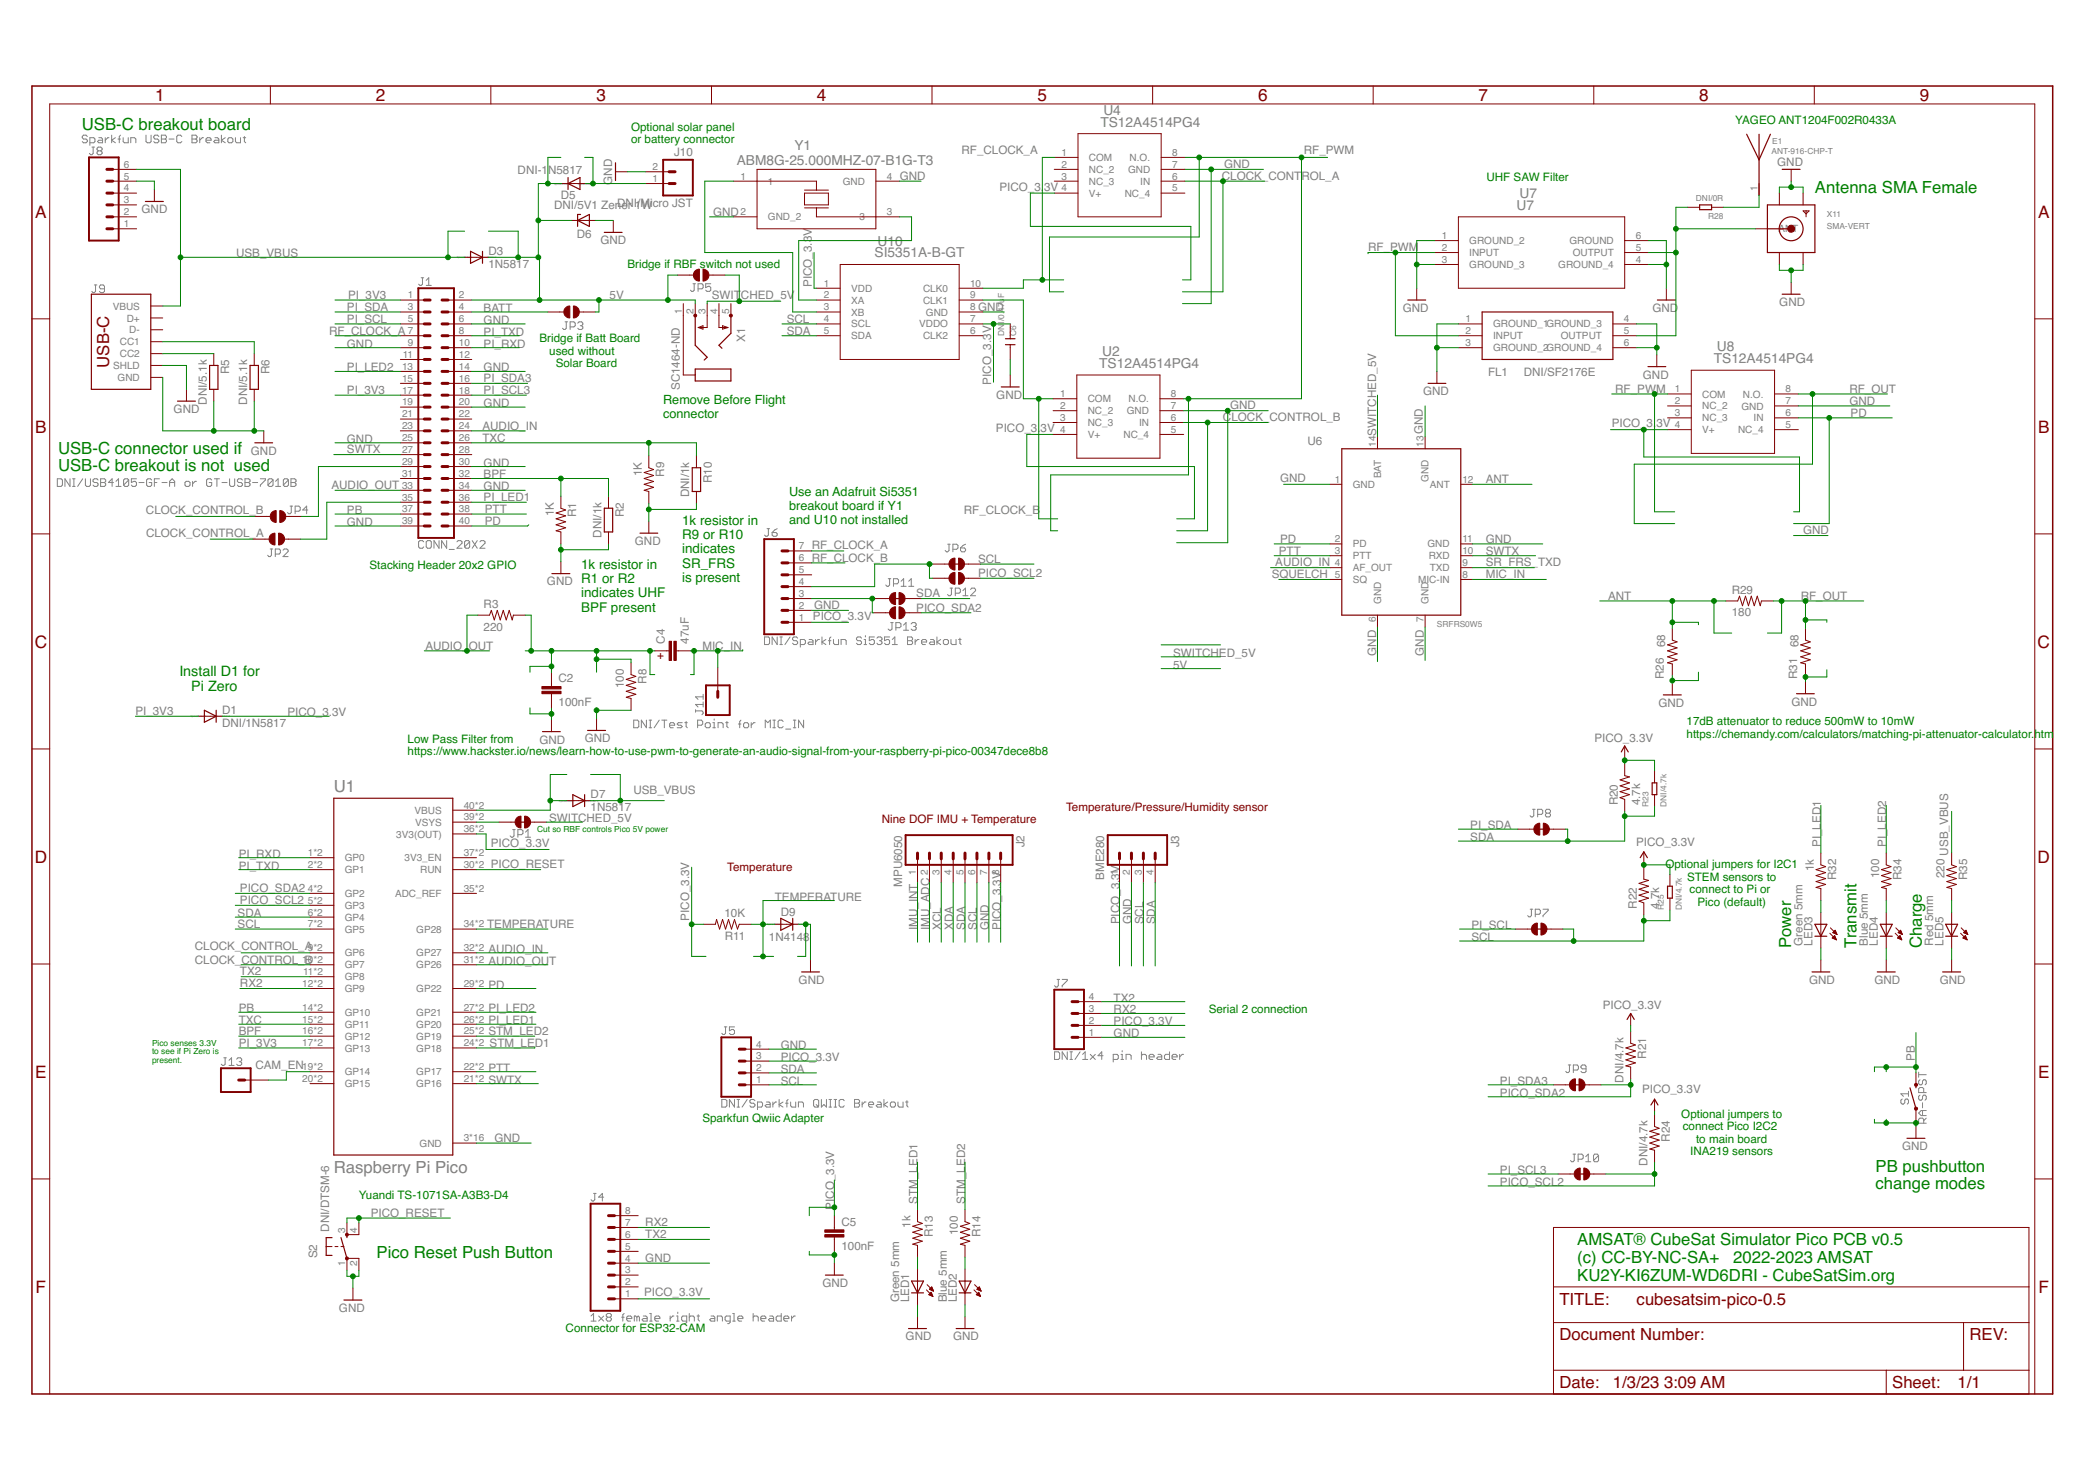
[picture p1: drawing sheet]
<svg xmlns="http://www.w3.org/2000/svg" width="297mm" height="210mm" viewBox="0 0 297 210" stroke-linecap="round" stroke-linejoin="round" font-family="sans-serif">
<defs><g id="words">
<g font-size="2.4" fill="#800000">
<text x="22" y="14.3">1</text>
<text x="53.3" y="14.3">2</text>
<text x="84.6" y="14.3">3</text>
<text x="115.8" y="14.3">4</text>
<text x="147.1" y="14.3">5</text>
<text x="178.4" y="14.3">6</text>
<text x="209.7" y="14.3">7</text>
<text x="240.9" y="14.3">8</text>
<text x="272.2" y="14.3">9</text>
<text x="5" y="30.8">A</text>
<text x="289" y="30.8">A</text>
<text x="15.5" y="52.1" transform="rotate(-90 15.5 52.1)">USB-C</text>
<text x="5" y="61.3">B</text>
<text x="289" y="61.3">B</text>
<text x="4.9" y="91.8">C</text>
<text x="288.9" y="91.8">C</text>
<text x="4.9" y="122.3">D</text>
<text x="288.9" y="122.3">D</text>
<text x="5" y="152.7">E</text>
<text x="289" y="152.7">E</text>
<text x="5.1" y="183.2">F</text>
<text x="221.1" y="184.9">TITLE:</text>
<text x="232.1" y="184.9">cubesatsim-pico-0.5</text>
<text x="289" y="183.2">F</text>
<text x="221.1" y="190">Document Number:</text>
<text x="279.2" y="190">REV:</text>
<text x="221.1" y="196.7">Date:</text>
<text x="228.7" y="196.7">1/3/23</text>
<text x="235.9" y="196.7">3:09 AM</text>
<text x="268.3" y="196.7">Sheet:</text>
<text x="277.6" y="196.7">1/1</text>
</g>
<g font-size="2.4" fill="#008000">
<text x="11.6" y="18.4">USB-C breakout board</text>
<text x="257.3" y="27.4">Antenna SMA Female</text>
<text x="8.2" y="64.3">USB-C connector used if</text>
<text x="8.2" y="66.8">USB-C breakout is not used</text>
<text x="254" y="134.4" transform="rotate(-90 254 134.4)">Power</text>
<text x="263.2" y="134.4" transform="rotate(-90 263.2 134.4)">Transmit</text>
<text x="272.5" y="134.4" transform="rotate(-90 272.5 134.4)">Charge</text>
<text x="265.9" y="166.1">PB pushbutton</text>
<text x="265.9" y="168.6">change modes</text>
<text x="53.4" y="178.4">Pico Reset Push Button</text>
<text x="223.6" y="176.5">AMSAT® CubeSat Simulator Pico PCB v0.5</text>
<text x="223.6" y="179">(c) CC-BY-NC-SA+</text>
<text x="245.7" y="179">2022-2023 AMSAT</text>
<text x="223.6" y="181.6">KU2Y-KI6ZUM-WD6DRI - CubeSatSim.org</text>
</g>
<g font-size="2.4" fill="#808080">
<text x="47.3" y="112.3">U1</text>
<text x="47.3" y="166.2">Raspberry Pi Pico</text>
</g>
<g font-size="2" fill="#008000">
<text x="25.4" y="95.8">Install D1 for</text>
<text x="27.1" y="98">Pi Zero</text>
</g>
<g font-size="1.9" fill="#808080">
<text x="156" y="17.9">TS12A4514PG4</text>
<text x="156.4" y="16.3">U4</text>
<text x="104.5" y="23.3">ABM8G-25.000MHZ-07-B1G-T3</text>
<text x="112.6" y="21.3">Y1</text>
<text x="215" y="29.7">U7</text>
<text x="215.4" y="28.1">U7</text>
<text x="124.4" y="34.8">U10</text>
<text x="124" y="36.5">SI5351A-B-GT</text>
<text x="155.9" y="52.2">TS12A4514PG4</text>
<text x="156.3" y="50.5">U2</text>
<text x="243" y="51.5">TS12A4514PG4</text>
<text x="243.4" y="49.8">U8</text>
</g>
<g font-size="1.9" fill="#008000">
<text x="96.7" y="74.3">1k resistor in</text>
<text x="96.7" y="76.4">R9 or R10</text>
<text x="82.4" y="80.6">1k resistor in</text>
<text x="82.4" y="82.6">R1 or R2</text>
<text x="96.7" y="78.4">indicates</text>
<text x="96.7" y="80.4">SR_FRS</text>
<text x="96.7" y="82.5">is present</text>
<text x="82.4" y="84.7">indicates UHF</text>
<text x="82.4" y="86.7">BPF present</text>
</g>
<g font-size="1.8" fill="#008000">
<text x="94" y="57.3">Remove Before Flight</text>
<text x="94" y="59.2">connector</text>
<text x="111.9" y="70.4">Use an Adafruit Si5351</text>
<text x="111.9" y="72.3">breakout board if Y1</text>
<text x="111.9" y="74.2">and U10 not installed</text>
</g>
<g font-size="1.7" fill="#008000">
<text x="246" y="17.6">YAGEO ANT1204F002R0433A</text>
<text x="89.5" y="18.5">Optional solar panel</text>
<text x="89.5" y="20.3">or battery connector</text>
<text x="210.8" y="25.7">UHF SAW Filter</text>
<text x="89" y="38">Bridge if RBF switch not used</text>
<text x="76.5" y="48.5">Bridge if Batt Board</text>
<text x="77.9" y="50.3">used without</text>
<text x="78.8" y="52">Solar Board</text>
<text x="52.4" y="80.6">Stacking Header 20x2 GPIO</text>
<text x="57.8" y="105.3">Low Pass Filter from</text>
<text x="57.8" y="107.1">https://www.hackster.io/news/learn-how-to-use-pwm-to-generate-an-audio-signal-from-your-raspberry-pi-pico-00347dece8b8</text>
<text x="239.1" y="102.8">17dB attenuator to reduce 500mW to 10mW</text>
<text x="239.1" y="104.5">https://chemandy.com/calculators/matching-pi-attenuator-calculator.htm</text>
<text x="236.1" y="123">Optional jumpers for I2C1</text>
<text x="239.2" y="124.8">STEM sensors to</text>
<text x="239.6" y="126.6">connect to Pi or</text>
<text x="240.7" y="128.4">Pico (default)</text>
<text x="171.4" y="143.6">Serial 2 connection</text>
<text x="99.6" y="159">Sparkfun Qwiic Adapter</text>
<text x="238.4" y="158.4">Optional jumpers to</text>
<text x="238.6" y="160.2">connect Pico I2C2</text>
<text x="240.5" y="162">to main board</text>
<text x="239.7" y="163.8">INA219 sensors</text>
<text x="50.9" y="169.9">Yuandi TS-1071SA-A3B3-D4</text>
<text x="80.2" y="188.8">Connector for ESP32-CAM</text>
</g>
<g font-size="1.7" fill="#808080">
<text x="95.6" y="22.1">J10</text>
<text x="136.3" y="21.8">RF_CLOCK_A</text>
<text x="173.6" y="23.8">GND</text>
<text x="184.9" y="21.8">RF_PWM</text>
<text x="252" y="23.5">GND</text>
<text x="73.4" y="24.7">DNI-1</text>
<text x="77.7" y="24.7">N5817</text>
<text x="78.6" y="29.6">DNI/5V1 ZenDeNI1/Micro JST</text>
<text x="79.5" y="28.2">D5</text>
<text x="86.8" y="26.2" transform="rotate(-90 86.8 26.2)">GND</text>
<text x="89" y="29.6">r</text>
<text x="90.9" y="29.6">W</text>
<text x="127.6" y="25.5">GND</text>
<text x="141.7" y="27">PICO_3.</text>
<text x="148" y="27">3V</text>
<text x="173.2" y="25.5">CLOCK_CONTROL_A</text>
<text x="20.1" y="30.2">GND</text>
<text x="81.8" y="33.7">D6</text>
<text x="85.1" y="34.6">GND</text>
<text x="101.1" y="30.6">GND</text>
<text x="194" y="35.6">RF_PWM</text>
<text x="33.5" y="36.5">USB_VBUS</text>
<text x="69.2" y="38">1N5817</text>
<text x="69.2" y="36.1">D3</text>
<text x="115.1" y="40.7" transform="rotate(-90 115.1 40.7)">PICO_3.3V</text>
<text x="46.7" y="47.4">RF_CLOCK_A</text>
<text x="49.2" y="44">PI_SDA</text>
<text x="49.2" y="45.7">PI_SCL</text>
<text x="49.4" y="42.4">PI_3V3</text>
<text x="68.6" y="45.9">GND</text>
<text x="68.6" y="47.6">PI_TXD</text>
<text x="68.6" y="44.2">BATT</text>
<text x="86.4" y="42.4">5V</text>
<text x="100.9" y="42.4">SWIT</text>
<text x="105.1" y="42.4">CHED_5V</text>
<text x="111.5" y="45.7">SCL</text>
<text x="111.5" y="47.4">SDA</text>
<text x="138.7" y="44">GND</text>
<text x="198.9" y="44.2">GND</text>
<text x="234.3" y="44.2">GND</text>
<text x="252.3" y="43.4">GND</text>
<text x="32.5" y="53.1" transform="rotate(-90 32.5 53.1)">R5</text>
<text x="38.2" y="53.1" transform="rotate(-90 38.2 53.1)">R6</text>
<text x="49.2" y="49.3">GND</text>
<text x="49.2" y="52.6">PI_LED2</text>
<text x="68.6" y="52.6">GND</text>
<text x="68.6" y="49.3">PI_RXD</text>
<text x="105.7" y="48.4" transform="rotate(-90 105.7 48.4)">X1</text>
<text x="211" y="53.2">FL1</text>
<text x="216" y="53.2">DNI/SF2176E</text>
<text x="232.9" y="53.7">GND</text>
<text x="24.6" y="58.5">GND</text>
<text x="29.3" y="57.4" transform="rotate(-90 29.3 57.4)">DNI/5.1k</text>
<text x="35" y="57.4" transform="rotate(-90 35 57.4)">DNI/5.1k</text>
<text x="49.2" y="55.8">PI_3V3</text>
<text x="68.6" y="57.7">GND</text>
<text x="68.6" y="54.2">PI_SDA3</text>
<text x="68.6" y="55.8">PI_SCL3</text>
<text x="96.4" y="55.3" transform="rotate(-90 96.4 55.3)">SC1464-ND</text>
<text x="140.5" y="54.5" transform="rotate(-90 140.5 54.5)">PICO_3.3V</text>
<text x="141.3" y="56.5">GND</text>
<text x="173.4" y="59.7">CLOCK_CONTROL_B</text>
<text x="174.4" y="58">GND</text>
<text x="201.8" y="56">GND</text>
<text x="229" y="55.7">RF_PWM</text>
<text x="262.2" y="57.4">GND</text>
<text x="262.2" y="55.7">RF_OUT</text>
<text x="262.4" y="59">PD</text>
<text x="35.6" y="64.4">GND</text>
<text x="49.2" y="62.8">GND</text>
<text x="49.2" y="64.3">SWTX</text>
<text x="68.4" y="62.6">TXC</text>
<text x="68.4" y="60.9">AUDIO_IN</text>
<text x="141.2" y="61.2">PICO_3.</text>
<text x="147.5" y="61.2">3V</text>
<text x="185.4" y="63.1">U6</text>
<text x="195.1" y="61.7" transform="rotate(-90 195.1 61.7)">SWITCHED_5V</text>
<text x="201.7" y="61.6" transform="rotate(-90 201.7 61.6)">GND</text>
<text x="228.5" y="60.6">PICO_3.</text>
<text x="234.8" y="60.6">3V</text>
<text x="47" y="69.3">AUDIO_OUT</text>
<text x="68.6" y="66.1">GND</text>
<text x="68.6" y="69.5">GND</text>
<text x="68.6" y="71">PI_LED1</text>
<text x="68.6" y="67.8">BPF</text>
<text x="91" y="67.5" transform="rotate(-90 91 67.5)">1K</text>
<text x="94.2" y="67.6" transform="rotate(-90 94.2 67.6)">R9</text>
<text x="97.7" y="70.5" transform="rotate(-90 97.7 70.5)">DNI/1k</text>
<text x="100.9" y="68.5" transform="rotate(-90 100.9 68.5)">R10</text>
<text x="181.5" y="68.3">GND</text>
<text x="210.6" y="68.5">ANT</text>
<text x="20.7" y="72.9">CLOCK_CONTROL_B</text>
<text x="20.7" y="76.1">CLOCK_CONTROL_A</text>
<text x="49.2" y="74.6">GND</text>
<text x="49.2" y="72.9">PB</text>
<text x="68.7" y="72.7">PTT</text>
<text x="68.7" y="74.4">PD</text>
<text x="78.5" y="73.2" transform="rotate(-90 78.5 73.2)">1K</text>
<text x="81.7" y="73.3" transform="rotate(-90 81.7 73.3)">R1</text>
<text x="85.3" y="76.2" transform="rotate(-90 85.3 76.2)">DNI/1k</text>
<text x="88.4" y="73.3" transform="rotate(-90 88.4 73.3)">R2</text>
<text x="90" y="77.2">GND</text>
<text x="115.1" y="77.8">RF_CLOCK_A</text>
<text x="136.7" y="72.9">RF_CLOCK_B</text>
<text x="181.5" y="76.9">PD</text>
<text x="210.6" y="76.9">GND</text>
<text x="255.6" y="75.7">GND</text>
<text x="77.6" y="83">GND</text>
<text x="115.1" y="79.6">RF_CLOCK_B</text>
<text x="138.7" y="79.8">SCL</text>
<text x="138.7" y="81.8">PICO_SCL2</text>
<text x="180.3" y="82">SQUELCH</text>
<text x="180.8" y="80.3">AUDIO_IN</text>
<text x="181.3" y="78.6">PTT</text>
<text x="210.6" y="78.6">SWTX</text>
<text x="210.6" y="82">MIC_IN</text>
<text x="210.6" y="80.3">SR_FRS_TXD</text>
<text x="68.6" y="89.4">220</text>
<text x="68.6" y="86.2">R3</text>
<text x="115.3" y="87.9">PICO_3.3V</text>
<text x="115.4" y="86.3">GND</text>
<text x="129.9" y="84.7">SDA</text>
<text x="129.9" y="86.7">PICO_SDA2</text>
<text x="228" y="85">ANT</text>
<text x="245.5" y="87.4">180</text>
<text x="245.5" y="84.2">R29</text>
<text x="255.3" y="85">RF_OUT</text>
<text x="60.3" y="92.1">AUDIO_</text>
<text x="66.5" y="92.1">OUT</text>
<text x="94.3" y="91.2" transform="rotate(-90 94.3 91.2)">C4</text>
<text x="97.6" y="91.2" transform="rotate(-90 97.6 91.2)">47uF</text>
<text x="99.6" y="92.1">MIC_IN</text>
<text x="166.3" y="93.1">SWITCHED_5V</text>
<text x="166.3" y="94.8">5V</text>
<text x="195.1" y="92.9" transform="rotate(-90 195.1 92.9)">GND</text>
<text x="201.9" y="92.9" transform="rotate(-90 201.9 92.9)">GND</text>
<text x="236.1" y="91.7" transform="rotate(-90 236.1 91.7)">68</text>
<text x="255" y="91.7" transform="rotate(-90 255 91.7)">68</text>
<text x="19.2" y="101.3">PI_3V3</text>
<text x="31.5" y="101.2">D1</text>
<text x="40.8" y="101.5">PICO_3.3V</text>
<text x="79.2" y="100.1">100nF</text>
<text x="79.2" y="96.7">C2</text>
<text x="88.5" y="97.5" transform="rotate(-90 88.5 97.5)">100</text>
<text x="91.7" y="96.9" transform="rotate(-90 91.7 96.9)">R8</text>
<text x="235.1" y="100.2">GND</text>
<text x="235.9" y="96.3" transform="rotate(-90 235.9 96.3)">R26</text>
<text x="254" y="100">GND</text>
<text x="254.8" y="96.3" transform="rotate(-90 254.8 96.3)">R31</text>
<text x="31.5" y="103">DNI/1N5817</text>
<text x="76.5" y="105.4">GND</text>
<text x="82.9" y="105.2">GND</text>
<text x="226.1" y="105.2">PICO_3.3V</text>
<text x="83.7" y="113.2">D7</text>
<text x="89.8" y="112.5">USB_VBUS</text>
<text x="77.8" y="116.5">SWITCHED_5V</text>
<text x="83.7" y="115">1N5817</text>
<text x="208.5" y="119.2">SDA</text>
<text x="208.5" y="117.5">PI_SDA</text>
<text x="229.4" y="114.2" transform="rotate(-90 229.4 114.2)">R20</text>
<text x="232" y="119.9">PICO_3.3V</text>
<text x="232.6" y="114.2" transform="rotate(-90 232.6 114.2)">4.7k</text>
<text x="33.9" y="121.6">PI_RXD</text>
<text x="33.9" y="123.3">PI_TXD</text>
<text x="69.6" y="120.1">PICO_3.3V</text>
<text x="69.6" y="123.1">PICO_RESET</text>
<text x="127.9" y="125.7" transform="rotate(-90 127.9 125.7)">MPU6050</text>
<text x="145.3" y="120.1" transform="rotate(-90 145.3 120.1)">J2</text>
<text x="156.6" y="124.7" transform="rotate(-90 156.6 124.7)">BME280</text>
<text x="167.2" y="120.1" transform="rotate(-90 167.2 120.1)">J3</text>
<text x="257.2" y="123.5" transform="rotate(-90 257.2 123.5)">1k</text>
<text x="258.2" y="120.1" transform="rotate(-90 258.2 120.1)">PI_LED1</text>
<text x="260.4" y="124.8" transform="rotate(-90 260.4 124.8)">R32</text>
<text x="266.4" y="124.5" transform="rotate(-90 266.4 124.5)">100</text>
<text x="267.4" y="120.1" transform="rotate(-90 267.4 120.1)">PI_LED2</text>
<text x="269.6" y="124.8" transform="rotate(-90 269.6 124.8)">R34</text>
<text x="275.7" y="124.5" transform="rotate(-90 275.7 124.5)">220</text>
<text x="276.2" y="121.3" transform="rotate(-90 276.2 121.3)">USB_VBUS</text>
<text x="278.9" y="124.8" transform="rotate(-90 278.9 124.8)">R35</text>
<text x="33.7" y="131.5">SCL</text>
<text x="33.7" y="130">SDA</text>
<text x="34" y="126.5">PICO_SDA2</text>
<text x="34" y="128.1">PICO_SCL2</text>
<text x="69.1" y="131.5">TEMPERATURE</text>
<text x="97.7" y="130.5" transform="rotate(-90 97.7 130.5)">PICO_3.3V</text>
<text x="102.7" y="130">10K</text>
<text x="109.9" y="127.6">TEMPERATURE</text>
<text x="110.7" y="129.8">D9</text>
<text x="130.1" y="131.8" transform="rotate(-90 130.1 131.8)">IMU_INT</text>
<text x="131.8" y="131.8" transform="rotate(-90 131.8 131.8)">IMU_ADC</text>
<text x="133.5" y="131.8" transform="rotate(-90 133.5 131.8)">XCL</text>
<text x="135.1" y="131.8" transform="rotate(-90 135.1 131.8)">XDA</text>
<text x="136.8" y="131.8" transform="rotate(-90 136.8 131.8)">SDA</text>
<text x="138.5" y="131.8" transform="rotate(-90 138.5 131.8)">SCL</text>
<text x="140.2" y="131.8" transform="rotate(-90 140.2 131.8)">GND</text>
<text x="141.9" y="131.8" transform="rotate(-90 141.9 131.8)">PICO_3.3V</text>
<text x="158.7" y="131" transform="rotate(-90 158.7 131)">PICO_3.3V</text>
<text x="160.4" y="131" transform="rotate(-90 160.4 131)">GND</text>
<text x="162.1" y="131" transform="rotate(-90 162.1 131)">SCL</text>
<text x="163.8" y="131" transform="rotate(-90 163.8 131)">SDA</text>
<text x="208.6" y="131.7">PI_SCL</text>
<text x="232.1" y="128.8" transform="rotate(-90 232.1 128.8)">R22</text>
<text x="235.3" y="128.8" transform="rotate(-90 235.3 128.8)">4.7k</text>
<text x="27.6" y="134.7">CLOCK_CONTROL_A</text>
<text x="27.6" y="136.6">CLOCK_CONTROL_B</text>
<text x="69.2" y="136.7">AUDIO_OUT</text>
<text x="69.2" y="135">AUDIO_IN</text>
<text x="102.8" y="133.2">R11</text>
<text x="109" y="133.4">1N4148</text>
<text x="208.6" y="133.4">SCL</text>
<text x="255.6" y="134" transform="rotate(-90 255.6 134)">Green 5mm</text>
<text x="257" y="134" transform="rotate(-90 257 134)">LED3</text>
<text x="264.8" y="134" transform="rotate(-90 264.8 134)">Blue 5mm</text>
<text x="266.3" y="134" transform="rotate(-90 266.3 134)">LED4</text>
<text x="274.1" y="134" transform="rotate(-90 274.1 134)">Red 5mm</text>
<text x="275.5" y="134" transform="rotate(-90 275.5 134)">LED5</text>
<text x="33.9" y="143.5">PB</text>
<text x="34" y="138.3">TX2</text>
<text x="34" y="139.9">RX2</text>
<text x="69.2" y="143.5">PI_LED2</text>
<text x="69.2" y="140.1">PD</text>
<text x="113.2" y="139.4">GND</text>
<text x="157.9" y="142">TX2</text>
<text x="157.9" y="143.6">RX2</text>
<text x="227.3" y="143">PICO_3.3V</text>
<text x="256.5" y="139.4">GND</text>
<text x="265.8" y="139.4">GND</text>
<text x="275" y="139.4">GND</text>
<text x="33.9" y="145.2">TXC</text>
<text x="33.9" y="146.7">BPF</text>
<text x="33.9" y="148.4">PI_3V3</text>
<text x="69.2" y="146.7">STM_LED2</text>
<text x="69.2" y="145.2">PI_LED1</text>
<text x="69.4" y="148.4">STM_LED1</text>
<text x="110.7" y="148.7">GND</text>
<text x="157.9" y="147">GND</text>
<text x="157.9" y="145.3">PICO_3.3V</text>
<text x="36.2" y="151.6">CAM_EN</text>
<text x="69.2" y="151.9">PTT</text>
<text x="69.2" y="153.6">SWTX</text>
<text x="110.7" y="153.8">SCL</text>
<text x="110.7" y="152.1">SDA</text>
<text x="110.7" y="150.4">PICO_3.3V</text>
<text x="212.7" y="155.4">PICO_SDA2</text>
<text x="212.7" y="153.8">PI_SDA3</text>
<text x="230.2" y="153.4" transform="rotate(-90 230.2 153.4)">DNI/4.7k</text>
<text x="232.8" y="154.9">PICO_3.3V</text>
<text x="233.4" y="150" transform="rotate(-90 233.4 150)">R21</text>
<text x="271.5" y="150.4" transform="rotate(-90 271.5 150.4)">PB</text>
<text x="70.1" y="161.8">GND</text>
<text x="236.8" y="161.8" transform="rotate(-90 236.8 161.8)">R24</text>
<text x="212.7" y="166.4">PI_SCL3</text>
<text x="233.6" y="165.2" transform="rotate(-90 233.6 165.2)">DNI/4.7k</text>
<text x="269.7" y="163">GND</text>
<text x="52.6" y="172.5">PICO_RESET</text>
<text x="91.5" y="173.8">RX2</text>
<text x="118.3" y="171.4" transform="rotate(-90 118.3 171.4)">PICO_3.3V</text>
<text x="119.3" y="173.7">C5</text>
<text x="130.1" y="170.6" transform="rotate(-90 130.1 170.6)">STM_LED1</text>
<text x="136.8" y="170.6" transform="rotate(-90 136.8 170.6)">STM_LED2</text>
<text x="212.7" y="168.1">PICO_SCL2</text>
<text x="45" y="178.4" transform="rotate(-90 45 178.4)">S2</text>
<text x="46.7" y="174.6" transform="rotate(-90 46.7 174.6)">DNI/DTSM-6</text>
<text x="91.5" y="178.9">GND</text>
<text x="91.5" y="175.5">TX2</text>
<text x="119.3" y="177.1">100nF</text>
<text x="129.1" y="174" transform="rotate(-90 129.1 174)">1k</text>
<text x="132.3" y="175.3" transform="rotate(-90 132.3 175.3)">R13</text>
<text x="135.8" y="175" transform="rotate(-90 135.8 175)">100</text>
<text x="139" y="175.3" transform="rotate(-90 139 175.3)">R14</text>
<text x="48.1" y="185.9">GND</text>
<text x="91.3" y="183.8">PICO_3.3V</text>
<text x="116.6" y="182.4">GND</text>
<text x="127.5" y="184.6" transform="rotate(-90 127.5 184.6)">Green 5mm</text>
<text x="128.9" y="184.6" transform="rotate(-90 128.9 184.6)">LED1</text>
<text x="134.2" y="184.6" transform="rotate(-90 134.2 184.6)">Blue 5mm</text>
<text x="135.7" y="184.6" transform="rotate(-90 135.7 184.6)">LED2</text>
<text x="128.4" y="190">GND</text>
<text x="135.1" y="190">GND</text>
</g>
<g font-size="1.7" fill="#800000">
<text x="93.2" y="93.4">+</text>
<text x="125" y="116.7">Nine DOF IMU + Temperature</text>
<text x="151.2" y="115">Temperature/Pressure/Humidity sensor</text>
<text x="103.1" y="123.4">Temperature</text>
</g>
<g font-size="1.4" fill="#808080">
<text x="17.5" y="23.8">6</text>
<text x="150.5" y="22.1">1</text>
<text x="150.5" y="23.8">2</text>
<text x="154.4" y="22.8">COM</text>
<text x="160.2" y="22.8">N.O.</text>
<text x="166.2" y="23.8">7</text>
<text x="166.2" y="22.1">8</text>
<text x="17.5" y="28.8">3</text>
<text x="17.5" y="27.1">4</text>
<text x="17.5" y="25.4">5</text>
<text x="92.5" y="25.8">1</text>
<text x="92.5" y="24.1">2</text>
<text x="105" y="25.4">1</text>
<text x="108.9" y="26.2">1</text>
<text x="119.5" y="26.2">GND</text>
<text x="125.7" y="25.4">4</text>
<text x="150.5" y="25.4">3</text>
<text x="150.5" y="27.1">4</text>
<text x="154.4" y="24.5">NC_2</text>
<text x="154.4" y="26.2">NC_3</text>
<text x="154.4" y="27.9">V+</text>
<text x="159.5" y="27.9">NC_4</text>
<text x="159.9" y="24.5">GND</text>
<text x="161.7" y="26.2">IN</text>
<text x="166.2" y="27.1">5</text>
<text x="166.2" y="25.4">6</text>
<text x="249.2" y="27" transform="rotate(-90 249.2 27)">1</text>
<text x="17.5" y="32.2">1</text>
<text x="17.5" y="30.5">2</text>
<text x="105" y="30.5">2</text>
<text x="108.9" y="31.2">GND_2</text>
<text x="121.9" y="31.2">3</text>
<text x="125.7" y="30.5">3</text>
<text x="204.4" y="33.9">1</text>
<text x="204.4" y="35.6">2</text>
<text x="208.3" y="34.6">GROUND_2</text>
<text x="222.5" y="34.6">GROUND</text>
<text x="231.9" y="35.6">5</text>
<text x="231.9" y="33.9">6</text>
<text x="252.1" y="32.9">ANT</text>
<text x="116.8" y="40.6">1</text>
<text x="120.7" y="41.4">VDD</text>
<text x="130.9" y="41.4">CLK0</text>
<text x="137.5" y="40.6">10</text>
<text x="204.4" y="37.2">3</text>
<text x="208.3" y="36.3">INPUT</text>
<text x="208.3" y="38">GROUND_3</text>
<text x="220.9" y="38">GROUND_4</text>
<text x="223" y="36.3">OUTPUT</text>
<text x="231.9" y="37.2">4</text>
<text x="16" y="43.9">VBUS</text>
<text x="18" y="45.6">D+</text>
<text x="18.3" y="47.3">D-</text>
<text x="57.8" y="42.3">1</text>
<text x="57.8" y="44">3</text>
<text x="57.8" y="45.7">5</text>
<text x="57.8" y="47.4">7</text>
<text x="65.1" y="47.4">8</text>
<text x="65.1" y="45.7">6</text>
<text x="65.1" y="44">4</text>
<text x="65.1" y="42.3">2</text>
<text x="96.7" y="44.5" transform="rotate(-90 96.7 44.5)">1</text>
<text x="98.3" y="44.5" transform="rotate(-90 98.3 44.5)">2</text>
<text x="100" y="44.5" transform="rotate(-90 100 44.5)">3</text>
<text x="101.7" y="44.5" transform="rotate(-90 101.7 44.5)">4</text>
<text x="103.4" y="44.5" transform="rotate(-90 103.4 44.5)">5</text>
<text x="116.8" y="42.3">2</text>
<text x="116.8" y="44">3</text>
<text x="116.8" y="45.7">4</text>
<text x="116.8" y="47.4">5</text>
<text x="120.7" y="43">XA</text>
<text x="120.7" y="44.7">XB</text>
<text x="120.7" y="46.4">SCL</text>
<text x="130.3" y="46.4">VDDO</text>
<text x="130.9" y="43">CLK1</text>
<text x="131.3" y="44.7">GND</text>
<text x="137.5" y="47.4">6</text>
<text x="137.5" y="45.7">7</text>
<text x="137.5" y="44">8</text>
<text x="137.5" y="42.3">9</text>
<text x="207.8" y="45.7">1</text>
<text x="207.8" y="47.4">2</text>
<text x="211.7" y="46.4">GROUND_1GROUND_3</text>
<text x="230.2" y="45.7">4</text>
<text x="230.2" y="47.4">5</text>
<text x="16" y="52.3">SHLD</text>
<text x="16.7" y="54">GND</text>
<text x="17" y="48.9">CC1</text>
<text x="17" y="50.6">CC2</text>
<text x="57" y="52.4">13</text>
<text x="57.1" y="50.7">11</text>
<text x="57.8" y="49">9</text>
<text x="65.1" y="52.4">14</text>
<text x="65.1" y="50.7">12</text>
<text x="65.1" y="49">10</text>
<text x="120.7" y="48.1">SDA</text>
<text x="130.9" y="48.1">CLK2</text>
<text x="207.8" y="49">3</text>
<text x="211.7" y="48.1">INPUT</text>
<text x="211.7" y="49.8">GROUND_2GROUND_4</text>
<text x="221.3" y="48.1">OUTPUT</text>
<text x="230.2" y="49">6</text>
<text x="57" y="54.1">15</text>
<text x="57" y="55.8">17</text>
<text x="57" y="57.5">19</text>
<text x="57" y="59.1">21</text>
<text x="65.1" y="59.1">22</text>
<text x="65.1" y="57.5">20</text>
<text x="65.1" y="55.8">18</text>
<text x="65.1" y="54.1">16</text>
<text x="150.3" y="56.3">1</text>
<text x="150.3" y="58">2</text>
<text x="150.3" y="59.7">3</text>
<text x="154.2" y="57">COM</text>
<text x="154.2" y="58.7">NC_2</text>
<text x="159.8" y="58.7">GND</text>
<text x="160" y="57">N.O.</text>
<text x="166" y="59.7">6</text>
<text x="166" y="58">7</text>
<text x="166" y="56.3">8</text>
<text x="237.5" y="55.6">1</text>
<text x="237.5" y="57.3">2</text>
<text x="237.5" y="59">3</text>
<text x="241.4" y="56.4">COM</text>
<text x="241.4" y="58">NC_2</text>
<text x="241.4" y="59.7">NC_3</text>
<text x="246.9" y="58">GND</text>
<text x="247.1" y="56.4">N.O.</text>
<text x="248.6" y="59.7">IN</text>
<text x="253.2" y="59">6</text>
<text x="253.2" y="57.3">7</text>
<text x="253.2" y="55.6">8</text>
<text x="57" y="60.8">23</text>
<text x="57" y="62.5">25</text>
<text x="57" y="64.2">27</text>
<text x="57" y="65.9">29</text>
<text x="65.1" y="62.5">26</text>
<text x="65.1" y="60.8">24</text>
<text x="65.1" y="64.2">28</text>
<text x="65.1" y="65.9">30</text>
<text x="150.3" y="61.3">4</text>
<text x="154.2" y="60.4">NC_3</text>
<text x="154.2" y="62.1">V+</text>
<text x="159.3" y="62.1">NC_4</text>
<text x="161.5" y="60.4">IN</text>
<text x="166" y="61.3">5</text>
<text x="195.1" y="63.4" transform="rotate(-90 195.1 63.4)">14</text>
<text x="201.8" y="63.4" transform="rotate(-90 201.8 63.4)">13</text>
<text x="237.5" y="60.7">4</text>
<text x="241.4" y="61.4">V+</text>
<text x="246.4" y="61.4">NC_4</text>
<text x="253.2" y="60.7">5</text>
<text x="57" y="67.6">31</text>
<text x="57" y="69.3">33</text>
<text x="57" y="70.9">35</text>
<text x="65.1" y="67.6">32</text>
<text x="65.1" y="69.3">34</text>
<text x="65.1" y="70.9">36</text>
<text x="189.2" y="68.4">1</text>
<text x="191.8" y="69.2">GND</text>
<text x="195.8" y="67.8" transform="rotate(-90 195.8 67.8)">BAT</text>
<text x="202.6" y="68.3" transform="rotate(-90 202.6 68.3)">GND</text>
<text x="202.7" y="69.2">ANT</text>
<text x="207.3" y="68.4">12</text>
<text x="57" y="72.6">37</text>
<text x="57" y="74.3">39</text>
<text x="65.1" y="72.6">38</text>
<text x="65.1" y="74.3">40</text>
<text x="113.3" y="77.9">7</text>
<text x="189.2" y="76.8">2</text>
<text x="191.8" y="77.6">PD</text>
<text x="202.4" y="77.6">GND</text>
<text x="207.3" y="76.8">11</text>
<text x="113.3" y="82.9">4</text>
<text x="113.3" y="81.2">5</text>
<text x="113.3" y="79.5">6</text>
<text x="189.2" y="81.9">5</text>
<text x="189.2" y="78.5">3</text>
<text x="189.2" y="80.2">4</text>
<text x="191.8" y="82.6">SQ</text>
<text x="191.8" y="79.3">PTT</text>
<text x="191.8" y="81">AF_OUT</text>
<text x="201.1" y="82.6">MIC-IN</text>
<text x="202.6" y="79.3">RXD</text>
<text x="202.7" y="81">TXD</text>
<text x="207.3" y="81.9">8</text>
<text x="207.3" y="80.2">9</text>
<text x="207.3" y="78.5">10</text>
<text x="113.3" y="88">1</text>
<text x="113.3" y="86.3">2</text>
<text x="113.3" y="84.6">3</text>
<text x="195.1" y="88.2" transform="rotate(-90 195.1 88.2)">6</text>
<text x="195.8" y="85.6" transform="rotate(-90 195.8 85.6)">GND</text>
<text x="201.8" y="88.2" transform="rotate(-90 201.8 88.2)">7</text>
<text x="202.6" y="85.6" transform="rotate(-90 202.6 85.6)">GND</text>
<text x="56.2" y="118.7">3V3(OUT)</text>
<text x="58.8" y="115.3">VBUS</text>
<text x="58.9" y="117">VSYS</text>
<text x="65.7" y="118">36*2</text>
<text x="65.7" y="116.3">39*2</text>
<text x="65.7" y="114.6">40*2</text>
<text x="43.6" y="121.3">1*2</text>
<text x="43.6" y="123">2*2</text>
<text x="48.9" y="122.1">GP0</text>
<text x="48.9" y="123.8">GP1</text>
<text x="57.3" y="122.1">3V3_EN</text>
<text x="59.6" y="123.8">RUN</text>
<text x="65.7" y="123">30*2</text>
<text x="65.7" y="121.3">37*2</text>
<text x="129.9" y="124.1" transform="rotate(-90 129.9 124.1)">1</text>
<text x="131.5" y="124.1" transform="rotate(-90 131.5 124.1)">2</text>
<text x="133.2" y="124.1" transform="rotate(-90 133.2 124.1)">3</text>
<text x="134.9" y="124.1" transform="rotate(-90 134.9 124.1)">4</text>
<text x="136.6" y="124.1" transform="rotate(-90 136.6 124.1)">5</text>
<text x="138.3" y="124.1" transform="rotate(-90 138.3 124.1)">6</text>
<text x="140" y="124.1" transform="rotate(-90 140 124.1)">7</text>
<text x="141.6" y="124.1" transform="rotate(-90 141.6 124.1)">8</text>
<text x="158.5" y="124.1" transform="rotate(-90 158.5 124.1)">1</text>
<text x="160.2" y="124.1" transform="rotate(-90 160.2 124.1)">2</text>
<text x="161.9" y="124.1" transform="rotate(-90 161.9 124.1)">3</text>
<text x="163.6" y="124.1" transform="rotate(-90 163.6 124.1)">4</text>
<text x="43.6" y="126.4">4*2</text>
<text x="43.6" y="128.1">5*2</text>
<text x="43.6" y="129.8">6*2</text>
<text x="43.6" y="131.4">7*2</text>
<text x="48.9" y="127.1">GP2</text>
<text x="48.9" y="128.8">GP3</text>
<text x="48.9" y="130.5">GP4</text>
<text x="56" y="127.1">ADC_REF</text>
<text x="65.7" y="131.4">34*2</text>
<text x="65.7" y="126.4">35*2</text>
<text x="42.9" y="136.5">10*2</text>
<text x="43.6" y="134.8">9*2</text>
<text x="48.9" y="132.2">GP5</text>
<text x="48.9" y="135.6">GP6</text>
<text x="48.9" y="137.2">GP7</text>
<text x="59" y="137.2">GP26</text>
<text x="59" y="135.6">GP27</text>
<text x="59" y="132.2">GP28</text>
<text x="65.7" y="136.5">31*2</text>
<text x="65.7" y="134.8">32*2</text>
<text x="42.9" y="139.9">12*2</text>
<text x="42.9" y="143.2">14*2</text>
<text x="43" y="138.2">11*2</text>
<text x="48.9" y="138.9">GP8</text>
<text x="48.9" y="140.6">GP9</text>
<text x="48.9" y="144">GP10</text>
<text x="59" y="144">GP21</text>
<text x="59" y="140.6">GP22</text>
<text x="65.7" y="143.2">27*2</text>
<text x="65.7" y="139.9">29*2</text>
<text x="154.4" y="143.4">3</text>
<text x="154.4" y="141.7">4</text>
<text x="42.9" y="144.9">15*2</text>
<text x="42.9" y="146.6">16*2</text>
<text x="42.9" y="148.3">17*2</text>
<text x="48.9" y="145.7">GP11</text>
<text x="48.9" y="147.4">GP12</text>
<text x="48.9" y="149">GP13</text>
<text x="59" y="149">GP18</text>
<text x="59" y="147.4">GP19</text>
<text x="59" y="145.7">GP20</text>
<text x="65.7" y="148.3">24*2</text>
<text x="65.7" y="146.6">25*2</text>
<text x="65.7" y="144.9">26*2</text>
<text x="107.2" y="148.5">4</text>
<text x="154.4" y="146.8">1</text>
<text x="154.4" y="145.1">2</text>
<text x="42.9" y="151.7">19*2</text>
<text x="42.9" y="153.4">20*2</text>
<text x="48.9" y="152.4">GP14</text>
<text x="48.9" y="154.1">GP15</text>
<text x="59" y="154.1">GP16</text>
<text x="59" y="152.4">GP17</text>
<text x="65.7" y="153.4">21*2</text>
<text x="65.7" y="151.7">22*2</text>
<text x="107.2" y="153.5">1</text>
<text x="107.2" y="151.8">2</text>
<text x="107.2" y="150.1">3</text>
<text x="65.7" y="161.8">3*16</text>
<text x="59.5" y="162.5">GND</text>
<text x="88.7" y="173.7">7</text>
<text x="88.7" y="172.1">8</text>
<text x="49" y="179.4" transform="rotate(-90 49 179.4)">1</text>
<text x="49" y="174.8" transform="rotate(-90 49 174.8)">3</text>
<text x="50.6" y="179.4" transform="rotate(-90 50.6 179.4)">2</text>
<text x="50.6" y="174.8" transform="rotate(-90 50.6 174.8)">4</text>
<text x="88.7" y="178.8">4</text>
<text x="88.7" y="177.1">5</text>
<text x="88.7" y="175.4">6</text>
<text x="88.7" y="183.9">1</text>
<text x="88.7" y="182.2">2</text>
<text x="88.7" y="180.5">3</text>
</g>
<g font-size="1.2" fill="#808080">
<text x="251.2" y="21.8">ANT-916-CHP-T</text>
<text x="251.3" y="20.5">E1</text>
<text x="240.5" y="28.5">DNI/0R</text>
<text x="242.2" y="31.1">R28</text>
<text x="259" y="30.7">X11</text>
<text x="259" y="32.4">SMA-VERT</text>
<text x="142.4" y="47.6" transform="rotate(-90 142.4 47.6)">DN</text>
<text x="142.4" y="45.9" transform="rotate(-90 142.4 45.9)">I/0.47u</text>
<text x="142.4" y="42.3" transform="rotate(-90 142.4 42.3)">F</text>
<text x="144.1" y="47.6" transform="rotate(-90 144.1 47.6)">C6</text>
<text x="203.7" y="88.9">SRFRS0W5</text>
<text x="233.7" y="114.3" transform="rotate(-90 233.7 114.3)">R23</text>
<text x="236.3" y="114.3" transform="rotate(-90 236.3 114.3)">DNI/4.7k</text>
<text x="235.9" y="129" transform="rotate(-90 235.9 129)">R25</text>
<text x="238.5" y="129" transform="rotate(-90 238.5 129)">DNI/4.7k</text>
</g>
<g font-size="1.2" fill="#008000">
<text x="76.2" y="117.9">Cut so RBF controls Pico 5V power</text>
<text x="21.6" y="148.2">Pico senses 3.3V</text>
<text x="21.6" y="149.5">to see if Pi Zero is</text>
<text x="21.6" y="150.7">present.</text>
</g>
<g font-size=".4" fill="#808080">
<text x="78.6" y="26.2">SpiceOrder 2</text>
<text x="81.9" y="26.2">SpiceOrder 1</text>
<text x="64.8" y="36.6">SpiceOrder 1</text>
<text x="68.1" y="36.6">SpiceOrder 2</text>
<text x="27" y="101.6">SpiceOrder 1</text>
<text x="30.4" y="101.6">SpiceOrder 2</text>
<text x="79.2" y="113.6">SpiceOrder 1</text>
<text x="82.6" y="113.6">SpiceOrder 2</text>
<text x="108.7" y="131.1">SpiceOrder 1</text>
<text x="112.1" y="131.1">SpiceOrder 2</text>
</g>
</g></defs>
<g fill="none" stroke="#808080" stroke-width=".14">
<path d="M12.4 19.3l-.2-.1h-.4l-.1 .1v.2l.1 .2h.4l.2 .2v.2l-.2 .1h-.4l-.1-.1M14 19.5h.4l.1 .2v.5h-.5l-.2-.1 .2-.2h.5M14.9 19.5v.7M15.5 19.5h-.2l-.4 .4M15.8 19.2v1M16.4 19.5l-.6 .4 .6 .3M16.7 19.7h.4M17.1 19.2l-.2 .1v.9M17.5 19.5v.6l.1 .1h.6v-.7M20.7 19.2v.9l.2 .1h.4l.1-.1v-.9M22.5 19.3l-.2-.1h-.3l-.2 .1v.2l.2 .2h.3l.2 .2v.2l-.2 .1h-.3l-.2-.1M22.9 19.2h.5l.2 .1v.2l-.2 .2 .2 .2v.2l-.2 .1h-.5z"/>
<path d="M22.9 19.7h.5M24 19.7h.7M25.8 19.3l-.2-.1h-.4l-.1 .1v.8l.1 .1h.4l.2-.1M27.2 19.2h.6l.1 .1v.2l-.1 .2 .1 .2v.2l-.1 .1h-.6zM27.2 19.7h.6M28.3 19.5v.7M28.9 19.5h-.2l-.4 .4M29.2 19.9h.7v-.2l-.1-.2h-.4l-.2 .2v.4l.2 .1h.4M30.5 19.5h.3l.2 .2v.5h-.5l-.2-.1 .2-.2h.5M31.4 19.2v1M31.9 19.5l-.5 .4 .5 .3M32.5 19.5h.3l.2 .2v.4l-.2 .1h-.3l-.2-.1v-.4z"/>
<path d="M33.4 19.5v.6l.2 .1h.5v-.7M34.5 19.5h.3M34.6 19.3v.8l.2 .1M12.7 20.2h.6l.2-.1v-.4l-.2-.2h-.6v1.1M13 20.8h.4M13.2 20.8v.9l-.2 .2h-.2l-.1-.2M13.9 21.4l-.1-.2v-.2l.1-.2h.4l.2 .2v.2l-.2 .2M13.9 21.4l-.1 .2v.1l.1 .2h.4l.2-.2v-.1l-.2-.2M13.9 21.4h.4M18.5 20.2v-.7h.6l.2 .2v.5M59.7 39.4h.4M59.9 39.4v.9l-.2 .1h-.2l-.1-.1"/>
<path d="M60.4 39.7l.4-.3v1M13.4 40.4h.3M13.5 40.4v.9l-.1 .2h-.2l-.2-.2M14.8 40.9h-.5l-.2-.2v-.1l.2-.2h.3l.2 .2v.7l-.2 .2h-.3l-.2-.2M60.4 40.4h.8M80.1 45.6h.4M80.3 45.6v.9l-.2 .2h-.2l-.1-.2M80.8 46.3h.6l.2-.1v-.4l-.2-.2h-.6v1.1M81.9 45.8l.2-.2h.4l.1 .2v.2l-.1 .2M82.3 46.2h.2M82.5 46.2l.1 .1v.2l-.1 .2h-.4l-.2-.2M98.3 40.2h.3"/>
<path d="M98.4 40.2v.9l-.1 .2h-.2l-.2-.2M99 40.9h.5l.2-.1v-.4l-.2-.2h-.5v1.1M100.8 40.2h-.7v.6l.3-.2h.2l.2 .2v.3l-.2 .2h-.4l-.1-.2M8.1 67.9h.6l.1 .1v.7l-.1 .2h-.6zM9.9 67.9v1l-.7-1v1M10.3 68.9h.3M10.3 67.9h.3M10.5 67.9v1M11.7 67.9l-.7 1M12.1 67.9v.8l.2 .2h.3l.2-.2v-.8M13.9 68l-.2-.1h-.3l-.2 .1v.2l.2 .2h.3l.2 .2v.1l-.2 .2h-.3l-.2-.2M14.3 67.9h.5l.2 .1v.2l-.2 .2 .2 .2v.1l-.2 .2h-.5z"/>
<path d="M14.3 68.4h.5M16.1 68.4h-.7l.5-.5v1M16.4 68.9h.8M16.4 68.2l.4-.3v1M18.2 68v.7l-.1 .2h-.4l-.2-.2M18.2 68l-.1-.1h-.4l-.2 .1v.7M18.2 68l-.7 .7M19.3 67.9h-.7v.5l.4-.2h.2l.1 .2v.3l-.1 .2h-.4l-.2-.2M19.7 68.4h.7M21.5 68l-.2-.1h-.3l-.2 .1v.7l.2 .2h.3l.2-.2v-.3h-.4M21.9 68.4h.3M22.6 67.9h-.7v1"/>
<path d="M23 68.4h.7M24 68.4h.8M24 68.9v-.7l.4-.3 .4 .3v.7M26.2 68.4l.2-.2h.4l.1 .2v.3l-.1 .2h-.4l-.2-.2zM27.3 68.2v.7M27.9 68.2h-.2l-.4 .4M30 68l-.2-.1h-.3l-.2 .1v.7l.2 .2h.3l.2-.2v-.3h-.3M30.4 67.9h.7M30.8 67.9v1M31.5 68.4h.7M32.6 67.9v.8l.1 .2h.4l.2-.2v-.8M34.4 68l-.2-.1h-.4l-.1 .1v.2l.1 .2h.4l.2 .2v.1l-.2 .2h-.4l-.1-.2"/>
<path d="M34.7 67.9h.6l.2 .1v.2l-.2 .2 .2 .2v.1l-.2 .2h-.6zM34.7 68.4h.6M35.8 68.4h.7M36.9 67.9h.7v.1l-.7 .7v.2M38.3 77.8h.4M38.5 77.8v.9l-.2 .2h-.2l-.1-.2M38.7 68v.7l-.2 .2h-.3l-.2-.2M38.7 68l-.2-.1h-.3l-.2 .1v.7M38.7 68l-.7 .7M39 78.5h.6l.2-.2v-.3l-.2-.2h-.6v1.1M39.1 68.9h.7M39.1 68.2l.3-.3v1"/>
<path d="M40.1 78l.2-.2h.4l.2 .2v.2l-.8 .7h.8M40.9 68v.7l-.2 .2h-.4l-.1-.2M40.9 68l-.2-.1h-.4l-.1 .1v.7M40.9 68l-.7 .7M41.1 71.7h.4M41.3 67.9h.5l.2 .1v.2l-.2 .2 .2 .2v.1l-.2 .2h-.5zM41.3 68.4h.5M41.3 71.7v.9l-.2 .2h-.2l-.1-.2M41.8 72.5h.6l.2-.2v-.4l-.2-.2h-.6v1.1M43.6 72.3h-.7l.6-.6v1.1M60.1 76.8l-.2-.2h-.4l-.1 .2v.7l.1 .2h.4l.2-.2M60.4 76.8l.2-.2h.4l.2 .2v.7l-.2 .2h-.4l-.2-.2z"/>
<path d="M62.3 76.6v1.1l-.8-1.1v1.1M63.3 76.6v1.1l-.7-1.1v1.1M63.7 77.9h.7M64.8 76.8l.2-.2h.3l.2 .2v.2l-.7 .7h.7M66.6 76.8l-.2-.2h-.3l-.2 .2v.7M66.6 76.8v.7l-.2 .2h-.3l-.2-.2M66.6 76.8l-.7 .7M67 76.6l.7 1.1M67.7 76.6l-.7 1.1M68.1 76.8l.1-.2h.4l.2 .2v.2l-.7 .7h.7M108.8 74.9h.3M108.9 74.9v.9l-.1 .2h-.2l-.2-.2"/>
<path d="M109.5 75.5h.5l.2 .1v.2l-.2 .2h-.3l-.2-.2zM110.2 74.9l-.7 .6M134.4 77.1h.3M134.6 77.1v.9l-.2 .2h-.2l-.2-.2M135.1 77.9h.5l.2-.2v-.4l-.2-.2h-.5v1.1M136.2 77.7h.5l.2 .2v.1l-.2 .2h-.3l-.2-.2zM136.9 77.1l-.4 .2-.3 .4M99.7 98.4v.7M99.7 99.5v.7M99.7 99.8h-1.1l.4 .4M99.7 98.8h-1.1l.4 .3M108.4 90.3h.5l.2 .1v.8l-.2 .2h-.5z"/>
<path d="M110.2 90.3v1.1l-.7-1.1v1.1M110.6 91.4h.3M110.6 90.3h.3M110.7 90.3v1.1M112 90.3l-.7 1.1M113.1 90.4l-.2-.1h-.3l-.2 .1v.2l.2 .2h.3l.2 .2v.2l-.2 .2h-.3l-.2-.2M113.5 91.4h.5l.2-.2v-.4l-.2-.2h-.5v1.1M114.7 90.6h.4l.2 .2v.6h-.6l-.1-.2 .1-.2h.6M115.6 90.6v.8M116.2 90.6h-.2l-.4 .4M116.5 90.3v1.1M117.1 90.6l-.6 .4 .6 .4"/>
<path d="M117.5 90.8h.3M117.8 90.3l-.2 .1v1M118.2 90.6v.6l.2 .2h.5v-.8M119.3 91.4v-.8h.5l.2 .2v.6M122.2 90.4l-.2-.1h-.4l-.2 .1v.2l.2 .2h.4l.2 .2v.2l-.2 .2h-.4l-.2-.2M122.5 91.4h.4M122.5 90.6h.2v.8M122.7 90.1v.2M124 90.3h-.7v.5l.3-.2h.2l.2 .2v.4l-.2 .2h-.4l-.1-.2M124.3 90.4l.2-.1h.4l.2 .1v.2l-.2 .2M124.7 90.8h.2M124.9 90.8l.2 .2v.2l-.2 .2h-.4l-.2-.2"/>
<path d="M125.9 82h.4M126.1 90.3h-.7v.5l.4-.2h.2l.1 .2v.4l-.1 .2h-.4l-.2-.2M126.1 82v.9l-.2 .2h-.1l-.2-.2M126.3 88.2h.3M126.5 88.2v1l-.2 .1h-.2l-.2-.1M126.5 91.4h.7M126.5 90.6l.4-.3v1.1M126.7 82.7h.5l.2-.2v-.3l-.2-.2h-.5v1.1M127 89h.6l.1-.2v-.4l-.1-.2h-.6v1.1M127.8 83.1h.7M127.8 82.4l.3-.4v1.1M128.1 89.3h.7"/>
<path d="M128.1 88.6l.4-.4v1.1M128.7 90.3h.5l.2 .1v.2l-.2 .2 .2 .2v.2l-.2 .2h-.5zM128.7 90.8h.5M128.8 83.1h.8M128.8 82.4l.4-.4v1.1M129.2 88.4l.2-.2h.3l.2 .2v.2l-.2 .2M129.5 88.8h.2M129.7 88.8l.2 .2v.2l-.2 .1h-.3l-.2-.1M129.8 90.6v.8M130.3 90.6h-.2l-.3 .4M130.7 91h.7v-.2l-.2-.2h-.3l-.2 .2v.4l.2 .2h.3M131.9 90.6h.4l.2 .2v.6h-.6l-.1-.2 .1-.2h.6"/>
<path d="M132.8 90.3v1.1M133.4 90.6l-.6 .4 .6 .4M133.8 90.8l.1-.2h.4l.2 .2v.4l-.2 .2h-.4l-.1-.2zM134.7 83.4h.4M134.8 90.6v.6l.2 .2h.6v-.8M134.9 83.4v.9l-.2 .1h-.2l-.2-.1M135.4 84.1h.6l.2-.2v-.4l-.2-.1h-.6v1M135.9 90.6h.4M136.1 90.4v.8l.2 .2M136.5 83.7l.4-.3v1M136.5 84.4h.7M137.6 83.5l.2-.1h.4l.1 .1v.2l-.7 .7h.7"/>
<path d="M72.7 117.6h.3M72.9 117.6v.9l-.2 .2h-.2l-.2-.2M73.4 118.3h.6l.1-.2v-.3l-.1-.2h-.6v1.1M74.5 118.7h.7M74.5 117.9l.4-.3v1.1M89.9 102.1h.5l.2 .2v.7l-.2 .1h-.5zM91.7 102.1v1l-.8-1v1M92 103.1h.4M92 102.1h.4M92.2 102.1v1M93.5 102.1l-.7 1M93.8 102.1h.8"/>
<path d="M94.2 102.1v1M94.9 102.8h.8v-.2l-.2-.2h-.4l-.2 .2v.4l.2 .1h.4M96.7 102.4h-.5l-.2 .2 .2 .2h.3l.2 .2-.2 .1h-.5M97.1 102.4h.4M97.3 102.3v.7l.2 .1M98.6 100.8h.9l.2 .1v.2l-.2 .2M98.6 100.6v.3M98.9 102.8h.5l.2-.2v-.3l-.2-.2h-.5v1M100 102.6l.2-.2h.3l.2 .2v.4l-.2 .1h-.3l-.2-.1zM101.1 103.1h.3M101.1 102.4h.2v.7M101.3 101.9v.2"/>
<path d="M101.8 103.1v-.7h.5l.2 .2v.5M102.9 102.4h.4M103.1 102.3v.7l.2 .1M104.7 102.6h.4M105.1 102.1l-.2 .2v.8M105.6 102.4h.4l.2 .2v.4l-.2 .1h-.4l-.2-.1v-.4zM106.5 102.4v.7M107.1 102.4h-.2l-.4 .4M108.5 103.1v-1l.4 .3 .3-.3v1M109.6 103.1h.3M109.6 102.1h.3M109.8 102.1v1"/>
<path d="M111 102.3l-.2-.2h-.3l-.2 .2v.7l.2 .1h.3l.2-.1M111.4 103.3h.7M112.5 103.1h.3M112.5 102.1h.3M112.7 102.1v1M113.9 102.1v1l-.7-1v1M217.3 114.7h.4M217.5 114.7v.9l-.2 .2h-.2l-.2-.2M218 115.4h.6l.1-.1v-.4l-.1-.2h-.6v1.1M219.3 115.3l-.2 .1v.2l.2 .2h.3l.2-.2v-.2l-.2-.1M219.3 115.3l-.2-.2v-.2l.2-.2h.3l.2 .2v.2l-.2 .2M219.3 115.3h.3"/>
<path d="M149.9 138.8h.3M150.1 138.8v.9l-.2 .2h-.2l-.2-.2M150.6 138.8h.7v.2l-.7 .7v.2M217 128.9h.3M217.1 128.9v.9l-.1 .1h-.2l-.2-.1M217.7 129.6h.5l.2-.2v-.3l-.2-.2h-.5v1M218.8 128.9h.7v.2l-.7 .7v.1M31.7 149.9h.4M31.9 149.9v.9l-.2 .2h-.1l-.2-.2M32.5 151h.7M32.5 150.3l.3-.4v1.1M33.5 150.1l.2-.2h.4l.2 .2v.2l-.2 .2"/>
<path d="M33.9 150.5h.2M34.1 150.5l.2 .1v.2l-.2 .2h-.4l-.2-.2M102.3 155.8h.6l.2 .2v.7l-.2 .2h-.6zM102.7 145.5h.4M102.9 145.5v1l-.2 .1h-.2l-.2-.1M104.1 145.5h-.7v.6l.4-.2h.1l.2 .2v.4l-.2 .1h-.3l-.2-.1M104.1 155.8v1.1l-.7-1.1v1.1M104.5 156.9h.4M104.5 155.8h.4M104.7 155.8v1.1M105.9 155.8l-.7 1.1M107 156l-.2-.2h-.3l-.2 .2v.2l.2 .2h.3l.2 .1v.2l-.2 .2h-.3l-.2-.2"/>
<path d="M107.4 156.9h.5l.2-.2v-.3l-.2-.2h-.5v1.1M108.7 156.2h.3l.2 .2v.5h-.5l-.2-.2 .2-.2h.5M109.6 156.2v.7M110.1 156.2h-.2l-.3 .3M110.5 155.8v1.1M111 156.2l-.5 .3 .5 .4M111.4 156.4h.3M111.7 155.8l-.1 .2v.9M112.1 156.2v.5l.2 .2h.5v-.7M113.2 156.9v-.7h.5l.2 .2v.5M115.4 156l.1-.2h.4l.2 .2v.7l-.2 .2h-.4l-.1-.2zM115.7 156.5l.4 .4"/>
<path d="M116.5 155.8v1.1l.3-.4 .4 .4v-1.1M117.5 156.9h.4M117.5 155.8h.4M117.7 155.8v1.1M118.3 156.9h.3M118.3 155.8h.3M118.4 155.8v1.1M119.7 156l-.2-.2h-.3l-.2 .2v.7l.2 .2h.3l.2-.2M121.2 155.8h.5l.2 .2v.2l-.2 .2 .2 .1v.2l-.2 .2h-.5zM121.2 156.4h.5M122.2 156.2v.7M122.8 156.2h-.2l-.4 .3"/>
<path d="M123.1 156.5h.8v-.1l-.2-.2h-.4l-.2 .2v.3l.2 .2h.4M124.4 156.2h.4l.1 .2v.5h-.5l-.2-.2 .2-.2h.5M125.3 155.8v1.1M125.9 156.2l-.6 .3 .6 .4M126.2 156.4l.2-.2h.4l.2 .2v.3l-.2 .2h-.4l-.2-.2zM127.3 156.2v.5l.2 .2h.5v-.7M128.4 156.2h.4M128.6 156v.7l.2 .2M149.5 149.1h.6l.1 .2v.7l-.1 .2h-.6zM151.3 149.1v1.1l-.7-1.1v1.1M151.7 150.2h.4M151.7 149.1h.4"/>
<path d="M151.9 149.1v1.1M153.1 149.1l-.7 1.1M153.5 150.2h.7M153.5 149.4l.4-.3v1.1M154.6 149.4l.7 .8M155.3 149.4l-.7 .8M156.4 149.6h-.7l.5-.5v1.1M157.8 150.2h.6l.2-.2v-.4l-.2-.2h-.6v1.1M158.9 150.2h.4M158.9 149.4h.2v.8M159.1 148.9v.2M159.7 150.2v-.8h.5l.2 .2v.6"/>
<path d="M161.8 149.6l.2-.2h.4l.2 .2v.6M161.8 149.1v1.1M162.9 149.8h.7v-.2l-.2-.2h-.3l-.2 .2v.4l.2 .2h.3M164.2 149.4h.3l.2 .2v.6h-.5l-.2-.2 .2-.2h.5M165.8 149.1v1.1h-.5l-.2-.2v-.4l.2-.2h.5M166.2 149.8h.7v-.2l-.2-.2h-.4l-.1 .2v.4l.1 .2h.4M167.3 149.4v.8M167.8 149.4h-.2l-.3 .4M222.4 150.9h.3M222.5 150.9v.9l-.1 .2h-.2l-.2-.2M223.1 151.7h.5l.2-.2v-.4l-.2-.2h-.5v1.1M224.9 151.5h-.6l-.1-.2v-.2l.1-.2h.4l.2 .2v.7l-.2 .2h-.4l-.1-.2"/>
<path d="M269.7 155.8l-.2 .1v.4l.2 .2h.2l.2-.2v-.4l.1-.1h.2l.2 .1v.4l-.2 .2M270.6 154.7v.7M270.6 155h-1.1l.4 .4M272 152v.7M272 152.3h1.1M272.2 153l-.2 .2v.4l.2 .2h.2l.2-.2v-.4l.2-.2h.1l.2 .2v.4l-.2 .2M272.2 155.2l-.2 .2v.3l.2 .2h.2l.2-.2v-.3l.2-.2h.1l.2 .2v.3l-.2 .2M272.6 156.3v.7M272.6 157.4v.7M272.8 159.2v-.6l-.2-.1h-.4l-.2 .1v.6h1.1M272.8 154.9v-.6l-.2-.2h-.4l-.2 .2v.6h1.1M273.1 158.5l-.3 .3"/>
<path d="M273.1 157.4h-.7l-.4 .4 .4 .3h.7M84.2 169.1h.3M84.3 169.1v.9l-.1 .2h-.2l-.2-.2M85.6 169.7h-.7l.5-.6v1.1M223 163.6h.4M223.2 163.6v.9l-.2 .2h-.2l-.1-.2M223.8 164.3h.5l.2-.2v-.3l-.2-.2h-.5v1.1M224.8 164.7h.8M224.8 163.9l.4-.3v1.1M226.7 163.8v.7l-.2 .2h-.4l-.2-.2M226.7 163.8l-.2-.2h-.4l-.2 .2v.7M226.7 163.8l-.8 .7"/>
<path d="M83.8 186.5l.4-.3v1M83.8 187.2h.7M84.9 186.5l.7 .7M85.6 186.5l-.7 .7M86.1 186.7l-.1 .2v.1l.1 .2h.4l.2-.2v-.1l-.2-.2M86.1 186.7l-.1-.2v-.2l.1-.1h.4l.2 .1v.2l-.2 .2M86.1 186.7h.4M88.1 186.7h.4M88.5 186.2l-.2 .1v.9M88.9 186.9h.7v-.2l-.2-.2h-.4l-.1 .2v.3l.1 .2h.4M90.3 186.7l-.2-.2h-.2v.7M90.3 186.7v.5"/>
<path d="M90.3 186.7l.2-.2 .2 .2v.5M91.2 186.5h.4l.2 .2v.5h-.6l-.2-.2 .2-.1h.6M92.1 187.2h.4M92.1 186.2h.2v1M92.8 186.9h.8v-.2l-.2-.2h-.4l-.2 .2v.3l.2 .2h.4M95 186.5v.7M95.5 186.5h-.1l-.4 .4M95.9 187.2h.4M95.9 186.5h.2v.7M96.1 186v.2M97.4 187.2h-.6l-.2-.2v-.3l.2-.2h.6v.9l-.2 .2h-.2M97.7 186.7l.2-.2h.4l.1 .2v.5"/>
<path d="M97.7 186.2v1M98.8 186.5h.4M99 186.3v.7l.2 .2M100.8 186.5h.4l.1 .2v.5h-.5l-.2-.2 .2-.1h.5M101.7 187.2v-.7h.6l.1 .2v.5M103.5 187.2h-.5l-.2-.2v-.3l.2-.2h.5v.9l-.2 .2h-.1M103.9 187.2h.3M103.9 186.2h.2v1M104.6 186.9h.7v-.2l-.1-.2h-.4l-.2 .2v.3l.2 .2h.4M106.8 186.7l.2-.2h.3l.2 .2v.5M106.8 186.2v1M107.9 186.9h.7v-.2l-.2-.2h-.3l-.2 .2v.3l.2 .2h.3"/>
<path d="M109.1 186.5h.4l.2 .2v.5h-.6l-.1-.2 .1-.1h.6M110.8 186.2v1h-.6l-.2-.2v-.3l.2-.2h.6M111.1 186.9h.7v-.2l-.1-.2h-.4l-.2 .2v.3l.2 .2h.4M112.2 186.5v.7M112.8 186.5h-.2l-.4 .4"/>
</g>
<path d="M4.5 12.2h286.5v185.4h-286.5z" fill="none" stroke="#800000" stroke-width=".21"/>
<g fill="none" stroke="#800000" stroke-width=".14">
<path d="M38.3 12.2v2.5M69.6 12.2v2.5M100.9 12.2v2.5M132.1 12.2v2.5M152.8 18.9h11.8v11.8h-11.8zM163.4 12.2v2.5M194.7 12.2v2.5M226 12.2v2.5M257.2 12.2v2.5M16 32.4h3.4M16 24h3.4M16 25.7h3.4"/>
<path d="M16 27.4h3.4M16 30.7h3.4M16 29h3.4M21.9 26.9v1.7M65.9 36.5h3.4M79.7 26h3.4M81 31.2h3.4M87 31.2v1.7M87.3 24.3h1.7M91.5 26h3.4M91.5 24.3h3.4M96.1 39h2.2"/>
<path d="M100.5 39h2.3M104 25.7h11.8v1.2M104 30.7h3.3M107.3 24h16.9v8.4h-16.9zM114.1 27.4h3.4v1.6h-3.4zM114.1 26.9h3.4M114.1 29.5h3.4M115.8 29.5v1.2h11.8M119.1 37.5h16.9v13.4h-16.9zM124.2 25.7h3.4M149.5 22.3h3.3M149.5 24h3.3"/>
<path d="M149.5 25.7h3.3M149.5 27.4h3.3M164.6 22.3h3.4M164.6 24h3.4M164.6 25.7h3.4M164.6 27.4h3.4M203.4 34.1h3.4M203.4 35.8h3.4M203.4 37.5h3.4M206.8 30.7h23.6v10.2h-23.6zM230.4 34.1h3.3M230.4 35.8h3.3"/>
<path d="M230.4 37.5h3.3M239.3 29.4h1.7M242.7 29.4h1.6M248.9 32.4h1.7M249.4 26v1.7M252.3 27.4v1.6M252.3 35.8v1.7M254 24v1.7M255.7 29.9h.8l-.4 .4zM255.7 27.4v1.6M255.7 35.8v1.7M256.1 29.9v.8"/>
<path d="M4.5 45.2h2.5M21.4 53.5h1.7M21.4 43.4h1.7M21.4 48.4h1.7M21.4 45.1h1.7M21.4 46.7h1.7M21.4 50.1h1.7M21.4 51.8h1.7M26.4 55.2v1.7M30.3 50.1v1.7M30.3 55.2v1.7M36 50.1v1.7"/>
<path d="M36 55.2v1.7M56.8 59.4h3.4M56.8 57.7h3.4M56.8 56h3.4M56.8 54.3h3.4M56.8 52.6h3.4M56.8 50.9h3.4M56.8 49.3h3.4M56.8 47.6h3.4M56.8 45.9h3.4M56.8 44.2h3.4M56.8 42.5h3.4"/>
<path d="M63.5 59.4h3.4M63.5 57.7h3.4M63.5 56h3.4M63.5 54.3h3.4M63.5 52.6h3.4M63.5 50.9h3.4M63.5 49.3h3.4M63.5 47.6h3.4M63.5 45.9h3.4M63.5 44.2h3.4M63.5 42.5h3.4M77.7 44.2h2.2"/>
<path d="M82.1 44.2h2.3M96.9 43v10.1h1.7M98.6 43v1.7M99 46.4l.7-.2v.5zM100.3 43v3.4h-1.3M101.9 43v3.4h1.3M102.4 46.2l.8 .2-.8 .3zM103.6 43v1.7M115.8 47.6h3.3M115.8 45.9h3.3M115.8 44.2h3.3M115.8 42.5h3.3"/>
<path d="M115.8 40.9h3.3M136 47.6h3.4M136 45.9h3.4M136 44.2h3.4M136 42.5h3.4M136 40.9h3.4M143.2 45.9v2.1M143.2 48.9v2M143.2 53.1v1.7M149.3 56.5h3.4M149.3 58.2h3.4M149.3 59.9h3.4"/>
<path d="M152.7 53.1h11.8v11.8h-11.8zM164.5 56.5h3.3M164.5 58.2h3.3M164.5 59.9h3.3M200.9 40.9v1.6M203.7 52.6v1.7M206.8 49.3h3.3M206.8 47.6h3.3M206.8 45.9h3.3M228.7 49.3h3.4M228.7 47.6h3.4M228.7 45.9h3.4"/>
<path d="M234.9 50.3v1.7M236.3 40.9v1.6M236.4 55.8h3.4M236.4 57.5h3.4M236.4 59.2h3.4M239.8 52.5h11.8v11.8h-11.8zM251.6 55.8h3.4M251.6 57.5h3.4M251.6 59.2h3.4M254 40v1.7M288.5 45.2h2.5M4.5 75.7h2.5"/>
<path d="M35.9 76.4h2.2M36 73.2h2.3M37.4 61.1v1.7M40.3 76.4h2.3M40.5 73.2h2.3M56.8 62.8h3.4M56.8 61.1h3.4M56.8 64.4h3.4M56.8 66.1h3.4M56.8 67.8h3.4M56.8 69.5h3.4M56.8 71.2h3.4"/>
<path d="M56.8 72.9h3.4M56.8 74.5h3.4M63.5 62.8h3.4M63.5 61.1h3.4M63.5 64.4h3.4M63.5 66.1h3.4M63.5 67.8h3.4M63.5 69.5h3.4M63.5 71.2h3.4M63.5 72.9h3.4M63.5 74.5h3.4M79.5 70.3v1.7l.7 .3-1.4 .4 1.4 .4-1.4 .4 1.4 .5-1.4 .4 1.4 .4-1.4 .4 .7 .2v1.7"/>
<path d="M79.5 79.6v1.7M86.3 70.3v1.7M86.3 75.4v1.7M92 64.6v1.7l.7 .2-1.4 .5 1.4 .4-1.4 .4 1.4 .4-1.4 .4 1.4 .5-1.4 .4 .7 .2v1.7M92 73.9v1.7M98.7 64.6v1.7M98.7 69.7v1.7M111.7 79.8h3.4M111.7 78.1h3.4M132.3 79.9h2.3M136.7 79.9h2.3M149.3 61.6h3.4"/>
<path d="M164.5 61.6h3.3M188.6 68.6h1.6M188.6 78.8h1.6M188.6 77.1h1.6M195.3 61.9v1.7M202.1 61.9v1.7M207.1 68.6h1.7M207.1 78.8h1.7M207.1 77.1h1.7M236.4 60.9h3.4M251.6 60.9h3.4M288.5 75.7h2.5"/>
<path d="M67.7 87.2h1.7l.3-.7 .4 1.4 .4-1.4 .4 1.4 .5-1.4 .4 1.4 .4-1.4 .4 1.4 .2-.7h1.7M78.2 95.3v2M78.2 98.3v2M89.5 93.9v1.7l.6 .3-1.3 .4 1.3 .4-1.3 .4 1.3 .5-1.3 .4 1.3 .4-1.3 .4 .7 .2v1.7M92.8 92.2h2.1M95.9 92.2h2M101.8 94.6v3.4M111.7 88.2h3.4M111.7 86.5h3.4M111.7 84.8h3.4M111.7 83.1h3.4M111.7 81.5h3.4"/>
<path d="M123.8 84.8h2.3M123.8 86.8h2.3M128.3 84.8h2.3M128.3 86.8h2.3M132.3 82h2.3M136.7 82h2.3M188.6 82.1h1.6M188.6 80.5h1.6M195.3 87.2v1.7M202.1 87.2v1.7M207.1 82.1h1.7M207.1 80.5h1.7"/>
<path d="M237.1 89v1.7l.7 .3-1.4 .4 1.4 .4-1.4 .4 1.4 .5-1.4 .4 1.4 .4-1.4 .4 .7 .2v1.7M237.1 96.8v1.7M244.7 85.2h1.7l.2-.7 .5 1.4 .4-1.4 .4 1.4 .4-1.4 .4 1.4 .5-1.4 .4 1.4 .1-.7h1.7M256 89v1.7l.7 .3-1.4 .4 1.4 .4-1.4 .4 1.4 .5-1.4 .4 1.4 .4-1.4 .4 .7 .2v1.7M256 96.6v1.7M4.5 106.2h2.5M28.1 101.5h3.4M64.2 118.2h3.4M64.2 116.5h3.4M64.2 114.8h3.4M70.8 116.5h2.2M75.2 116.5h2.3"/>
<path d="M78.2 102v1.7M80.4 113.5h3.3M84.6 101.9v1.6M215.2 117.5h2.3M219.7 117.5h2.2M230.4 108.2v1.7l.6 .2-1.3 .4 1.3 .5-1.3 .4 1.3 .4-1.3 .4 1.3 .4-1.3 .5 .7 .2v1.7M230.4 105.7v1.7M234.6 109.3v1.7M234.6 112.6v1.7M288.5 106.2h2.5M4.5 136.6h2.5M44 121.6h3.3"/>
<path d="M44 123.3h3.3M44 126.6h3.3M44 128.3h3.3M44 130h3.3M44 131.7h3.3M44 135h3.3M44 136.7h3.3M44 138.4h3.3M64.2 121.6h3.4M64.2 123.3h3.4M64.2 126.6h3.4M64.2 131.7h3.4"/>
<path d="M64.2 135h3.4M64.2 136.7h3.4M99.8 131h1.6l.2-.7 .4 1.4 .4-1.4 .5 1.4 .4-1.4 .4 1.4 .4-1.4 .5 1.4 .2-.7h1.7M109.9 131h3.3M114.9 136.1v1.7M130.1 121.7v3.4M131.8 121.7v3.4M133.5 121.7v3.4M135.1 121.7v3.4M136.8 121.7v3.4M138.5 121.7v3.4M140.2 121.7v3.4"/>
<path d="M141.9 121.7v3.4M158.7 121.7v3.4M160.4 121.7v3.4M162.1 121.7v3.4M163.8 121.7v3.4M214.9 131.7h2.2M219.3 131.7h2.3M233.1 122.9v1.7l.6 .2-1.3 .4 1.3 .4-1.3 .4 1.3 .4-1.3 .5 1.3 .4-1.3 .4 .7 .3v1.7M233.1 120.7v1.7M236.8 123.9v1.7M236.8 127.3v1.7M258.2 120.9v1.7l.6 .2-1.3 .5 1.3 .4-1.3 .4 1.3 .4-1.3 .4 1.3 .4-1.3 .5 .7 .1v1.7"/>
<path d="M258.2 129.3v5.1M258.2 136.1v1.7M259.4 132.3l1 .9M259.5 131.5l1 .9M259.8 132.9l.3-.3 .3 .6zM259.8 132.9h.4M259.9 132.2l.3-.4 .3 .6zM259.9 132.8h.3M259.9 132.2h.4M259.9 133h.4M259.9 132.1h.4M260 132.2h.3"/>
<path d="M260 132.7h.2M260 132h.3M260.1 133.1h.2M260.1 132.7h.1M260.1 132h.1M260.1 132.3h.3M260.2 131.9h.1M260.2 133.1h.1M260.3 132.4h.1M260.5 132.4h.1M267.4 120.9v1.7l.7 .2-1.3 .5 1.3 .4-1.3 .4 1.3 .4-1.3 .4 1.3 .4-1.3 .5 .6 .1v1.7M267.4 129.3v5.1"/>
<path d="M267.4 136.1v1.7M268.7 132.3l.9 .9M268.8 131.5l.9 .9M269 132.9l.4-.3 .2 .6zM269.1 132.9h.4M269.1 132.8h.4M269.1 132.2l.4-.4 .2 .6M269.1 132.2l.6 .2M269.2 132.2h.4M269.2 133h.4M269.2 132.8h.3M269.2 132.1h.4"/>
<path d="M269.3 132.7h.1M269.3 132h.2M269.3 133.1h.3M269.4 132h.1M269.4 132.3h.3M269.4 131.9h.1M269.5 133.1h.1M269.6 132.4h.1M269.7 132.4h.1M276.7 120.9v1.7l.7 .2-1.4 .5 1.4 .4-1.4 .4 1.4 .4-1.4 .4 1.4 .4-1.4 .5 .7 .1v1.7M276.7 129.3v5.1M276.7 136.1v1.7"/>
<path d="M278 132.3l.9 .9M278.1 131.5l.9 .9M278.3 132.9l.4-.3 .2 .6zM278.3 132.9h.5M278.4 132.8h.4M278.4 132.2l.3-.4 .3 .6zM278.4 132.2h.5M278.4 133h.4M278.5 132.8h.2M278.5 132.1h.3M278.5 132.2h.4M278.6 132h.2"/>
<path d="M278.6 132.7h.1M278.6 133.1h.2M278.7 132.3h.2M278.7 131.9h.1M278.7 133.1h.2M278.8 132.4h.2M279 132.4h.1M288.5 136.6h2.5M34.7 153.1h3.4M44 140.1h3.3M44 143.5h3.3M44 145.2h3.3"/>
<path d="M44 146.9h3.3M44 148.5h3.3M44 151.9h3.3M44 153.6h3.3M64.2 140.1h3.4M64.2 143.5h3.4M64.2 145.2h3.4M64.2 146.9h3.4M64.2 148.5h3.4M64.2 151.9h3.4M64.2 153.6h3.4M105.6 153.8h3.4"/>
<path d="M105.6 152.1h3.4M105.6 150.4h3.4M105.6 148.7h3.4M152.8 147h3.4M152.8 145.3h3.4M152.8 143.6h3.4M152.8 142h3.4M220.3 153.8h2.2M224.7 153.8h2.3M231.2 146.2v1.6l.7 .3-1.4 .4 1.4 .4-1.4 .5 1.4 .4-1.4 .4 1.4 .4-1.4 .5 .7 .1v1.7M231.2 143.6v1.7M234.6 158v1.7l.6 .2-1.3 .4 1.3 .4-1.3 .5 1.3 .4-1.3 .4 1.3 .4-1.3 .5 .7 .1v1.7"/>
<path d="M234.6 155.8v1.7M271.7 152.1v1.7M271.7 157.1v1.7M271.7 159.7v1.6M4.5 167.1h2.5M46.2 176.7h.9M47.5 176.7h.4M48.3 176.7h.5M49.2 173.3v1.7h1.7v-1.7M64.2 162h3.4M87.1 174h3.4M87.1 179h3.4"/>
<path d="M87.1 177.4h3.4M87.1 175.7h3.4M87.1 172.3h3.4M118.3 172.3v2M118.3 175.3v2.1M118.3 179v1.7M130.1 171.4v1.7l.7 .3-1.4 .4 1.4 .4-1.4 .4 1.4 .5-1.4 .4 1.4 .4-1.4 .4 .7 .2v1.7M130.1 179.9v5M136.8 171.4v1.7l.7 .3-1.3 .4 1.3 .4-1.3 .4 1.3 .5-1.3 .4 1.3 .4-1.3 .4 .6 .2v1.7M136.8 179.9v5M220.3 174h67.4v23.6h-67.4zM220.9 166.4h2.3"/>
<path d="M225.4 166.4h2.3M288.5 167.1h2.5M7 197.6v-182.9h281.5v182.9M49.2 180v-1.6h1.7v1.6M50 182.6v1.7M87.1 182.4h3.4M87.1 184.1h3.4M87.1 180.7h3.4M130.1 186.6v1.7M131.4 182.8l.9 .9M131.4 182.1l1 .9M131.7 183.5l.3-.3 .3 .5"/>
<path d="M131.7 183.5l.6 .2M131.7 183.5h.5M131.8 183.4h.3M131.8 182.7l.3-.3 .3 .6M131.8 182.7l.6 .3M131.8 182.7h.4M131.8 183.6h.4M131.8 182.6h.4M131.8 183.3h.3M131.9 182.8h.4M131.9 183.3h.2M131.9 182.6h.3"/>
<path d="M132 183.2h.1M132 182.5h.2M132 183.6h.2M132.1 182.9h.2M132.1 182.5h.1M132.1 183.7h.1M132.2 182.9h.1M136.8 186.6v1.7M138.1 182.8l.9 .9M138.2 182.1l.9 .9M138.4 183.5h.5M138.4 183.5l.4-.3 .2 .5"/>
<path d="M138.4 183.5l.6 .2M138.5 183.4h.4M138.5 182.7l.4-.3 .2 .6M138.5 182.7l.6 .3M138.5 182.7h.5M138.6 183.6h.3M138.6 183.3h.3M138.6 182.6h.4M138.6 182.8h.4M138.6 183.3h.2M138.7 182.6h.2M138.7 183.6h.3"/>
<path d="M138.7 183.2h.1M138.7 182.5h.2M138.8 182.9h.2M138.8 182.5h.1M138.9 183.7h.1M139 182.9h.1M220.3 187.5h67.4M220.3 194.2h67.4M220.3 182.4h67.4M267.4 194.2v3.4M278.4 187.5v6.7"/>
</g>
<g fill="none" stroke="#800000" stroke-width=".42">
<path d="M15.2 29h.8M15.2 30.7h.8M15.2 32.4h.8M15.2 25.7h.8M15.2 27.4h.8M15.2 24h.8M94.9 24.3h.8M94.9 26h.8M60.2 59.4h.8M60.2 56h.8M60.2 57.7h.8M60.2 54.3h.8"/>
<path d="M60.2 52.6h.8M60.2 50.9h.8M60.2 49.3h.8M60.2 47.6h.8M60.2 45.9h.8M60.2 44.2h.8M60.2 42.5h.8M62.7 59.4h.8M62.7 56h.8M62.7 57.7h.8M62.7 54.3h.8M62.7 52.6h.8"/>
<path d="M62.7 50.9h.8M62.7 49.3h.8M62.7 47.6h.8M62.7 45.9h.8M62.7 44.2h.8M62.7 42.5h.8M60.2 61.1h.8M60.2 62.8h.8M60.2 71.2h.8M60.2 72.9h.8M60.2 74.5h.8M60.2 67.8h.8"/>
<path d="M60.2 69.5h.8M60.2 66.1h.8M60.2 64.4h.8M62.7 61.1h.8M62.7 62.8h.8M62.7 71.2h.8M62.7 72.9h.8M62.7 74.5h.8M62.7 67.8h.8M62.7 69.5h.8M62.7 66.1h.8M62.7 64.4h.8"/>
<path d="M110.9 79.8h.8M110.9 78.1h.8M101.8 98v.8M110.9 84.8h.8M110.9 86.5h.8M110.9 88.2h.8M110.9 81.5h.8M110.9 83.1h.8M130.1 120.9v.8M131.8 120.9v.8M133.5 120.9v.8M135.1 120.9v.8"/>
<path d="M136.8 120.9v.8M138.5 120.9v.8M140.2 120.9v.8M141.9 120.9v.8M158.7 120.9v.8M160.4 120.9v.8M162.1 120.9v.8M163.8 120.9v.8M33.8 153.1h.9M104.8 150.4h.8M104.8 152.1h.8M104.8 153.8h.8"/>
<path d="M104.8 148.7h.8M152 143.6h.8M152 145.3h.8M152 147h.8M152 142h.8M86.3 177.4h.8M86.3 179h.8M86.3 175.7h.8M86.3 174h.8M86.3 172.3h.8M86.3 180.7h.8M86.3 182.4h.8"/>
<path d="M86.3 184.1h.8"/>
</g>
<path d="M12.6 22.3h4.2v11.8h-4.2zM94 22.6h4.2v5.1h-4.2zM59.3 40.9h5.1v35.3h-5.1zM108.4 76.4h4.2v13.5h-4.2zM100.1 97.1h3.4v4.2h-3.4zM128.4 118.4h15.2v4.2h-15.2zM157.1 118.4h8.4v4.2h-8.4zM31.3 151.4h4.2v3.4h-4.2zM102.3 147h4.2v8.4h-4.2zM149.5 140.3h4.2v8.4h-4.2zM83.7 170.6h4.2v15.2h-4.2z" fill="none" stroke="#800000" stroke-width=".28"/>
<g fill="none" stroke="#800000" stroke-width=".17">
<path d="M247.6 19l1.8 3.6 1.6-3.6M249.4 19v8.7M20.6 28.6h2.6M66.7 35.6l1.7 .9-1.7 .8zM68.4 35.6v1.7M80.5 26l1.7-.8v1.7zM80.5 25.2v1.7M81.9 31.2l1.7-.8v1.7zM82.3 30.4h-.4v1.7M85.7 32.9h2.5M87.3 23.1v2.5M241 29h1.7v.7h-1.7z"/>
<path d="M250.6 29h6.7v6.8h-6.7zM250.6 32.4h3.4M252.7 24h2.5M13 41.7h8.4v13.5h-8.4zM25.2 56.9h2.5M29.7 51.8h1.2v3.4h-1.2zM35.5 51.8h1.1v3.4h-1.1zM98.6 44.7v4.2l1.7 1.7-.5 .4M98.6 52.3h5v1.7h-5zM103.6 44.7v2.5l-1.7 1.7 .5 .5M142 54.8h2.5M142.6 48.9h1.3"/>
<path d="M142.6 48h1.3M199.6 42.5h2.5M202.5 54.3h2.5M210.1 44.2h18.6v6.7h-18.6zM233.7 52h2.5M235 42.5h2.5M252.7 41.7h2.5M36.1 62.8h2.6M85.7 72h1.2v3.4h-1.2zM90.7 75.6h2.6M98.1 66.3h1.2v3.4h-1.2zM135.1 79.9h1.2"/>
<path d="M190.2 63.6h16.9v23.6h-16.9zM78.3 81.3h2.5M126.7 84.8h1.2M235.8 98.5h2.6M254.7 98.3h2.5M29 100.7l1.6 .8-1.6 .9zM30.6 100.7v1.7M47.3 113.1h16.9v50.6h-16.9zM73.6 116.5h1.2M76.9 103.7h2.5M81.2 112.6l1.7 .9-1.7 .8zM82.9 112.6v1.7"/>
<path d="M83.3 103.5h2.6M218.1 117.5h1.1M229.9 106.6l.5-.9 .5 .9M234.3 111h.6v1.6h-.6zM110.7 130.2l1.7 .8-1.7 .8zM112.4 130.2v1.6M113.7 137.8h2.5M217.7 131.7h1.2M232.6 121.6l.5-.9 .5 .9M236.4 125.6h.7v1.7h-.7zM256.9 137.8h2.5M257.3 131h1.7l-.8 1.7z"/>
<path d="M257.3 132.7h1.7M266.2 137.8h2.5M266.6 132.7h1.7M266.6 131h1.7l-.9 1.7zM275.4 137.8h2.6M275.9 132.7h1.7M275.9 131h1.7l-.9 1.7zM223.1 153.8h1.2M230.7 144.5l.5-.9 .5 .9M234.1 156.6l.5-.8 .5 .8M270.8 154.2l.9 2.9M271.7 153.8v.4"/>
<path d="M47.1 175.4h-.9v2.5h.9M48.3 175.4l.9 3M49.2 175v.4M223.8 166.4h1.2M270.4 161.3h2.5M48.8 184.3h2.5M117 180.7h2.5M128.8 188.3h2.6M129.2 181.6h1.7l-.8 1.6zM129.2 183.2h1.7M135.6 188.3h2.5M136 183.2h1.7"/>
<path d="M136 181.6h1.7l-.9 1.6z"/>
<circle cx="254" cy="32.4" r="1.69"/>
</g>
<g fill="#800000" stroke="#800000" stroke-width=".14">
<path d="M49 178.2h.3v.3h-.3z" fill-rule="evenodd"/>
<path d="M49 174.8h.3v.3l-.1 .1-.2-.1z" fill-rule="evenodd"/>
<path d="M81.3 43.4a.85 .85 0 0 1 .8 .8 .85 .85 0 0 1-.8 .9z" fill-rule="evenodd"/>
<path d="M80.1 43.8a.78 .78 0 0 1 .7-.4v1.7a.85 .85 0 0 1-.7-1.3z" fill-rule="evenodd"/>
<path d="M218.5 130.8h.1a.86 .86 0 0 1 .7 .9h-.8z" fill-rule="evenodd"/>
<path d="M218.5 131.7h.8v.1a.82 .82 0 0 1-.8 .7z" fill-rule="evenodd"/>
<path d="M217.3 131.2l.3-.3 .4-.1v1.7a.85 .85 0 0 1-.7-1.3z" fill-rule="evenodd"/>
<path d="M218.8 116.7h.1a.86 .86 0 0 1 .8 .8h-.9z" fill-rule="evenodd"/>
<path d="M218.8 117.5h.9v.1a.87 .87 0 0 1-.9 .8z" fill-rule="evenodd"/>
<path d="M217.8 116.9l.5-.2v1.7a.84 .84 0 0 1-.8-.6 .84 .84 0 0 1 .3-.9z" fill-rule="evenodd"/>
<path d="M223.9 152.9h.1a.86 .86 0 0 1 .7 .9h-.8z" fill-rule="evenodd"/>
<path d="M223.9 153.8h.8v.1a.86 .86 0 0 1-.8 .7z" fill-rule="evenodd"/>
<path d="M222.7 153.3a.78 .78 0 0 1 .7-.4v1.7a.85 .85 0 0 1-.7-1.3z" fill-rule="evenodd"/>
<path d="M224.6 165.5h.1a.86 .86 0 0 1 .7 .9h-.8z" fill-rule="evenodd"/>
<path d="M224.6 166.4h.8v.1a.86 .86 0 0 1-.8 .7z" fill-rule="evenodd"/>
<path d="M223.3 165.9l.4-.3 .3-.1v1.7a.85 .85 0 0 1-.7-1.3z" fill-rule="evenodd"/>
<path d="M271.5 157h.3v.3h-.3z" fill-rule="evenodd"/>
<path d="M271.5 153.6h.3v.3h-.3z" fill-rule="evenodd"/>
<path d="M98.6 38.4l.6-.3v1.7a.85 .85 0 0 1-.8-.5 .85 .85 0 0 1 .2-.9z" fill-rule="evenodd"/>
<path d="M99.7 38.1a.85 .85 0 0 1 .8 .9 .85 .85 0 0 1-.8 .8z" fill-rule="evenodd"/>
<path d="M74.4 115.7a.82 .82 0 0 1 .8 .8h-.8z" fill-rule="evenodd"/>
<path d="M74.4 116.5h.8v.3a.81 .81 0 0 1-.8 .5z" fill-rule="evenodd"/>
<path d="M73.3 115.9l.6-.2v1.6a.85 .85 0 0 1-.8-.5 .85 .85 0 0 1 .2-.9z" fill-rule="evenodd"/>
<path d="M39.5 75.6a.84 .84 0 0 1 .8 .8 .84 .84 0 0 1-.8 .8z" fill-rule="evenodd"/>
<path d="M38.4 75.8l.6-.2v1.6a.84 .84 0 0 1-.8-.5 .84 .84 0 0 1 .2-.9z" fill-rule="evenodd"/>
<path d="M38.6 72.6l.6-.2v1.6a.84 .84 0 0 1-.8-.5 .84 .84 0 0 1 .2-.9z" fill-rule="evenodd"/>
<path d="M39.7 72.4a.84 .84 0 0 1 .8 .8 .84 .84 0 0 1-.8 .8z" fill-rule="evenodd"/>
<path d="M135.9 79.1l.3 .1a.81 .81 0 0 1 .5 .7h-.8z" fill-rule="evenodd"/>
<path d="M135.9 79.9h.8v.4a.84 .84 0 0 1-.8 .5z" fill-rule="evenodd"/>
<path d="M134.8 79.3l.6-.2v1.7a.86 .86 0 0 1-.8-.6 .86 .86 0 0 1 .2-.9z" fill-rule="evenodd"/>
<path d="M135.9 81.1a.84 .84 0 0 1 .9 .9 .84 .84 0 0 1-.9 .8z" fill-rule="evenodd"/>
<path d="M134.8 81.3l.6-.2v1.7a.85 .85 0 0 1-.8-.5 .85 .85 0 0 1 .2-1z" fill-rule="evenodd"/>
<path d="M127.5 84l.3 .1a.81 .81 0 0 1 .5 .7h-.8z" fill-rule="evenodd"/>
<path d="M127.5 84.8h.8v.4a.84 .84 0 0 1-.8 .5z" fill-rule="evenodd"/>
<path d="M126.4 84.2l.6-.2v1.7a.86 .86 0 0 1-.8-.6 .86 .86 0 0 1 .2-.9z" fill-rule="evenodd"/>
<path d="M127.5 86a.85 .85 0 0 1 .8 .8 .85 .85 0 0 1-.8 .9z" fill-rule="evenodd"/>
<path d="M126.4 86.2l.6-.2v1.7a.85 .85 0 0 1-.8-.5 .85 .85 0 0 1 .2-1z" fill-rule="evenodd"/>
<circle cx="254" cy="32.4" r=".51"/>
<circle cx="98.6" cy="44.7" r=".21"/>
<circle cx="103.6" cy="44.7" r=".22"/>
</g>
<g fill="#800000" stroke="#800000" stroke-width=".14">
<path d="M116.9 175h2.8v.3h-2.8z"/>
<path d="M116.9 174.3h2.8v.3h-2.8z"/>
<path d="M76.8 98h2.7v.3h-2.7z"/>
<path d="M76.8 97.3h2.7v.3h-2.7z"/>
<path d="M95.5 90.9h.4v2.7h-.4z"/>
<path d="M94.9 90.9h.3v2.7h-.3z"/>
</g>
<g fill="none" stroke="#008000" stroke-width=".14">
<path d="M19.4 25.7h2.5v1.2M19.4 24h6.2v19.4h-2.5M25.6 36.5h40.3M65.9 32.8h-2.4v3.7M69.3 36.5h7.2v6M69.3 32.8h4.2v3.7M76.3 31.2h4.7M79.5 22.3h-1.8v3.7M79.7 26h-3.4v10.5M82.9 22.3h1.2v3.7M83.1 26h8.4M84.4 31.2h2.6"/>
<path d="M89 24.3h2.5M96.1 39h-1.4v3.5M100.6 30.7h3.4M102.8 39h2v3.7M104 25.7h-4.1v10.1h12.5v8.4h3.4M115.4 35.8v5.1h.4M127.6 25.7h3M127.6 30.7h1.6v3.4h-16v8.4h2.6M149.5 22.3h-1.7v17.4M149.5 27.4h-3.4v4.7h22.7v7.6h-1.1M150.8 39.7h-5.7v1.2h-5.7M168 25.7h11.3"/>
<path d="M168 24h11.1M168 22.3h20.2M170 22.3v11.3h-21.2v7.8h2M171.7 24v19h-4M173.4 25.7v15.7h-5.7M184.5 22.3v34.2h-16.7M197.8 35.8v11.8h9M200.9 37.5h2.5M203.4 34.1h-2.5v6.8M203.4 35.8h-9.4v.2M233.7 37.5h2.6M233.7 34.1h2.6v6.8"/>
<path d="M233.7 35.8h3.9M237.6 32.4h11.3M239.3 29.4h-1.7v18.2h-5.5M249.4 27.7v1.7h-5.1M252.3 27.4v-.9h3.4v.9M252.3 37.5v.8h3.4v-.8M254 25.7v.8M254 38.3v1.7M23.1 53.5v7.6h14.3M23.1 48.4h12.9v1.7M23.1 51.8h3.3v3.4M23.1 50.1h7.2"/>
<path d="M30.3 56.9v4.2M36 56.9v4.2M47.5 45.9h9.3M47.5 52.6h9.3M47.5 49.3h9.3M47.5 44.2h9.3M47.5 47.6h9.3M47.5 56h9.3M47.5 42.5h9.3M66.9 45.9h7.6M66.9 52.6h7.6M66.9 57.7h7.6"/>
<path d="M66.9 49.3h6.7M66.9 44.2h10.8M66.9 47.6h6.7M66.9 54.3h7.9M66.9 56h7.7M66.9 42.5h31.7v.5M84.9 42.5v1.7h-.5M110.7 42.7h-10.4v.3M110.9 45.9h4.9M110.9 47.6h4.9M139.4 45.9h3.8M139.4 44.2h3"/>
<path d="M139.4 42.5h5.7v14h4.2M140.9 45.9v8.3M143.2 50.9v2.2M147.3 56.5v17h2.7M167.8 58.2h12M167.8 59.9h12M168.5 56.5v10.8h-19.5v7.9h1M171.2 59.9v15.3h-4.4M174.1 58.2v18.7h-7.3M195.3 56v5.9M202.1 57.5v4.4M203.7 49.3h3.1"/>
<path d="M206.8 45.9h-3.1v6.7M228.5 55.8h7.9M232.1 45.9h2.8v4.4M232.1 49.3h2.8M234.6 55.8v16.7h2.8M255 57.5h12.9M255 55.8h12.6M255 59.2h13.3M257 55.8v10h-25.3v8.4h5.7M259.4 59.2v15h-5.1M24.9 73.2h11.1M29.8 76.4h6.1"/>
<path d="M47.3 64.4h9.5M47.5 69.5h9.3M47.5 74.5h9.3M47.5 62.8h9.3M47.5 72.9h9.3M56.8 66.1h-11.7v7.1h-2.3M56.8 71.2h-10.5v5.2h-3.7M66.9 66.1h7.6M66.9 69.5h7.6M66.9 62.8h31.8v1.8M66.9 67.8h19.4v2.5M66.9 61.1h7.6"/>
<path d="M66.9 71.2h7.7M66.9 72.9h7.7M75 74.4l-.2 .1h-7.9M79.5 67.8v2.5M79.5 77.1v2.5M86.3 77.1v.8h-6.8M92 62.8v1.8M92 71.4v2.5M98.7 71.4v.8h-6.7M115.1 78.1h4.5M115.1 79.8h4.7M131.8 79.9v2.1h.5"/>
<path d="M132.3 79.9h-8.3v3.2h-8.9M139 79.9h7.6M149.3 61.6h-3.7v4.5h23.8v7.4h-2.6M180.7 77.1h7.9M180.7 78.8h7.9M182 68.6h6.6M208.8 68.6h8.4M208.8 77.1h9.9M208.8 78.8h8.9M228.3 60.9h8.1M233.1 60.9v3.9h22v7.7h-.8M254.3 75.9h4.9"/>
<path d="M60.2 92.2h9.2M67.7 87.2h-1.5v5M74.5 92.2h18.3M74.5 87.2h.8v5M78.2 92.2v3.1M78.2 94.4h-3.1v.9M84.6 92.2v3.1M84.6 93.4h4.9v.5M92.2 92.2v3.4h.6M98.4 92.2v3.4h-.5M101.8 92.2v2.4M105.3 92.1v.1h-7.4"/>
<path d="M115.1 86.5h5.2M115.1 84.8h8.7M115.1 88.2h5.2M123.7 84.8v2h.1M130.6 84.8h6.9M130.6 86.8h7.1M139 82h7.6M164.6 93.1h8.5M164.6 94.8h8.5M164.6 91.4h8.5M180.1 80.5h8.5M181.3 82.1h7.3"/>
<path d="M195.3 88.9v4.9M202.1 88.9v4.7M208.8 80.5h8.8M208.8 82.1h10.4M226.8 85.2h17.9M237.1 85.2v3.8M237.1 95.8v1M237.1 88.2h3.7v.3M240.8 95.3v1.2h-3.7M243 85.2v4.5h2.5M251.4 85.2h12.8M252.6 85.2v4.5h-2"/>
<path d="M256 85.2v3.8M256 95.8v.8M256 87.9h3v.3M259 94.9v1h-3M19.2 101.5h8.9M31.5 101.5h15.2M67.6 118.2h1.3v2.2h9M67.6 116.5h3.2M75.1 100.3v.9h3.1M77.5 116.5h5.1M78 113.5h2.4M78.2 100.3v1.7"/>
<path d="M80.4 109.8h-2.4v5h-10.4M83.7 109.8h4.2v3.7M83.7 113.5h10.5M84.6 100.3v1.6M84.6 100.7h4.9M206.8 117.5h8.4M221.9 117.5h.4v1.7M230.4 107.4v.8M230.4 115v4.2h-23.6M230.4 107.8h4.2v1.5M234.6 114.3v1.4h-4.2M258.2 114.2v6.7"/>
<path d="M267.4 114.2v6.7M276.7 115v5.9M33.4 131.7h10.6M33.4 130h10.6M33.4 126.6h10.6M33.4 128.3h10.6M33.8 121.6h10.2M33.8 123.3h10.2M34.2 138.4h9.8M34.2 136.7h9.8M34.2 135h9.8M67.6 131.7h10.1"/>
<path d="M67.6 123.3h9.1M67.6 136.7h10.1M67.6 135h10.1M98.1 131h1.7M98.1 122.9v12.7h2M106.5 131h3.4M106.8 135.6h2.9M113.2 131h1.7v5.1M114.2 131v4.6h-1.1M118.3 127.6h-10.1v8M130.1 125.1v8.4M131.8 125.1v8.4"/>
<path d="M133.5 125.1v8.4M135.1 125.1v8.4M136.8 125.1v8.4M138.5 125.1v8.4M140.2 125.1v8.4M141.9 125.1v8.4M158.7 125.1v11.8M160.4 125.1v11.8M162.1 125.1v11.8M163.8 125.1v11.8M206.9 131.7h8M221.6 131.7h1.5v1.7"/>
<path d="M233.1 122.4v.5M233.1 129.7v3.7h-26.2M233.1 122.6h3.7v1.3M236.8 129v1.5h-3.7M258.2 127.6v1.7M258.2 134.4v1.7M267.4 127.6v1.7M267.4 134.4v1.7M276.7 127.6v1.7M276.7 134.4v1.7M33.8 148.5h10.2M33.8 146.9h10.2"/>
<path d="M33.8 145.2h10.2M33.8 143.5h10.2M34 140.1h10M44 151.9h-3.4v1.2h-2.5M67.6 146.9h8.2M67.6 145.2h8.4M67.6 143.5h8.4M67.6 140.1h8.4M67.6 151.9h8.4M67.6 153.6h8.7M75.8 148.4v.1h-8.2M109 148.7h6.8"/>
<path d="M109 153.8h6.8M109 152.1h6.8M109 150.4h6.8M156.2 147h11.8M156.2 145.3h11.8M156.2 142h11.8M156.2 143.6h11.8M211 153.8h9.3M227 153.8h4.2M231.2 152.9v2.5h-20.2M231.2 145.3v.9M234.6 157.5v.5"/>
<path d="M265.8 158.6v.6h5.9M267.4 151.2v.7M267.4 158.6v.6M271.7 146.3v5.8M271.7 158.8v.9M271.7 151.2h-5.9v.7M50.9 172.6v.7M63.9 172.6h-14.7v.7M67.6 162h7.7M90.5 179h10.1M90.5 175.7h10.1M90.5 174h10.1"/>
<path d="M114.7 177.4v.5h3.6M118.3 167.2v5.1M118.3 177.4v1.6M118.3 171.1h-3.6v1.2M130.1 164.7v6.7M130.1 178.2v1.7M136.8 164.7v6.7M136.8 178.2v1.7M211 166.4h9.9M227.7 166.4h6.9M234.6 164.7v3.4h-23.6M49.2 180v.9h1.7v-.9"/>
<path d="M50 180.9v1.7M90.5 184.1h10.1M130.1 184.9v1.7M136.8 184.9v1.7"/>
</g>
<g fill="#008000" stroke="#008000" stroke-width=".14">
<circle cx="254" cy="26.5" r=".34"/>
<circle cx="254" cy="38.3" r=".34"/>
<circle cx="79.5" cy="77.9" r=".34"/>
<circle cx="50" cy="180.9" r=".34"/>
<circle cx="118.3" cy="177.9" r=".34"/>
<circle cx="114.2" cy="131" r=".34"/>
<circle cx="237.1" cy="96.5" r=".34"/>
<circle cx="256" cy="95.9" r=".34"/>
<circle cx="78.2" cy="101.2" r=".34"/>
<circle cx="84.6" cy="100.7" r=".34"/>
<circle cx="92" cy="72.2" r=".34"/>
<circle cx="30.3" cy="61.1" r=".34"/>
<circle cx="36" cy="61.1" r=".34"/>
<circle cx="174.1" cy="58.2" r=".34"/>
<circle cx="171.7" cy="24" r=".34"/>
<circle cx="200.9" cy="37.5" r=".34"/>
<circle cx="236.3" cy="37.5" r=".34"/>
<circle cx="234.9" cy="49.3" r=".34"/>
<circle cx="203.7" cy="49.3" r=".34"/>
<circle cx="267.4" cy="159.2" r=".34"/>
<circle cx="271.7" cy="159.2" r=".34"/>
<circle cx="233.1" cy="130.5" r=".34"/>
<circle cx="223.1" cy="133.4" r=".34"/>
<circle cx="230.4" cy="115.7" r=".34"/>
<circle cx="222.3" cy="119.2" r=".34"/>
<circle cx="234.6" cy="55.8" r=".34"/>
<circle cx="184.5" cy="22.3" r=".34"/>
<circle cx="170" cy="22.3" r=".34"/>
<circle cx="168.5" cy="56.5" r=".34"/>
<circle cx="197.8" cy="35.8" r=".34"/>
<circle cx="25.6" cy="36.5" r=".34"/>
<circle cx="63.5" cy="36.5" r=".34"/>
<circle cx="87.9" cy="113.5" r=".34"/>
<circle cx="237.6" cy="32.4" r=".34"/>
<circle cx="237.6" cy="35.8" r=".34"/>
<circle cx="108.2" cy="131" r=".34"/>
<circle cx="108.2" cy="135.6" r=".34"/>
<circle cx="231.2" cy="153.8" r=".34"/>
<circle cx="233.1" cy="60.9" r=".34"/>
<circle cx="98.1" cy="131" r=".34"/>
<circle cx="118.3" cy="171.1" r=".34"/>
<circle cx="233.1" cy="122.6" r=".34"/>
<circle cx="230.4" cy="107.8" r=".34"/>
<circle cx="140.9" cy="45.9" r=".34"/>
<circle cx="234.6" cy="166.4" r=".34"/>
<circle cx="92" cy="62.8" r=".34"/>
<circle cx="267.4" cy="151.2" r=".34"/>
<circle cx="271.7" cy="151.2" r=".34"/>
<circle cx="66.2" cy="92.2" r=".34"/>
<circle cx="259.4" cy="59.2" r=".34"/>
<circle cx="50.9" cy="172.6" r=".34"/>
<circle cx="79.5" cy="67.8" r=".34"/>
<circle cx="237.1" cy="88.2" r=".34"/>
<circle cx="243" cy="85.2" r=".34"/>
<circle cx="237.1" cy="85.2" r=".34"/>
<circle cx="98.4" cy="92.2" r=".34"/>
<circle cx="101.8" cy="92.2" r=".34"/>
<circle cx="147.8" cy="39.7" r=".34"/>
<circle cx="252.6" cy="85.2" r=".34"/>
<circle cx="256" cy="87.9" r=".34"/>
<circle cx="256" cy="85.2" r=".34"/>
<circle cx="257" cy="55.8" r=".34"/>
<circle cx="78.2" cy="92.2" r=".34"/>
<circle cx="84.6" cy="92.2" r=".34"/>
<circle cx="75.3" cy="92.2" r=".34"/>
<circle cx="84.6" cy="93.4" r=".34"/>
<circle cx="92.2" cy="92.2" r=".34"/>
<circle cx="78.2" cy="94.4" r=".34"/>
<circle cx="173.4" cy="25.7" r=".34"/>
<circle cx="171.2" cy="59.9" r=".34"/>
<circle cx="84.1" cy="26" r=".34"/>
<circle cx="104.8" cy="42.7" r=".34"/>
<circle cx="147.3" cy="56.5" r=".34"/>
<circle cx="73.5" cy="36.5" r=".34"/>
<circle cx="76.3" cy="36.5" r=".34"/>
<circle cx="77.7" cy="26" r=".34"/>
<circle cx="76.3" cy="31.2" r=".34"/>
<circle cx="84.9" cy="42.5" r=".34"/>
<circle cx="94.7" cy="42.5" r=".34"/>
<circle cx="76.5" cy="42.5" r=".34"/>
<circle cx="78" cy="113.5" r=".34"/>
<circle cx="123.7" cy="84.8" r=".34"/>
<circle cx="131.8" cy="79.9" r=".34"/>
</g>
<use href="#words"/>
</svg>
